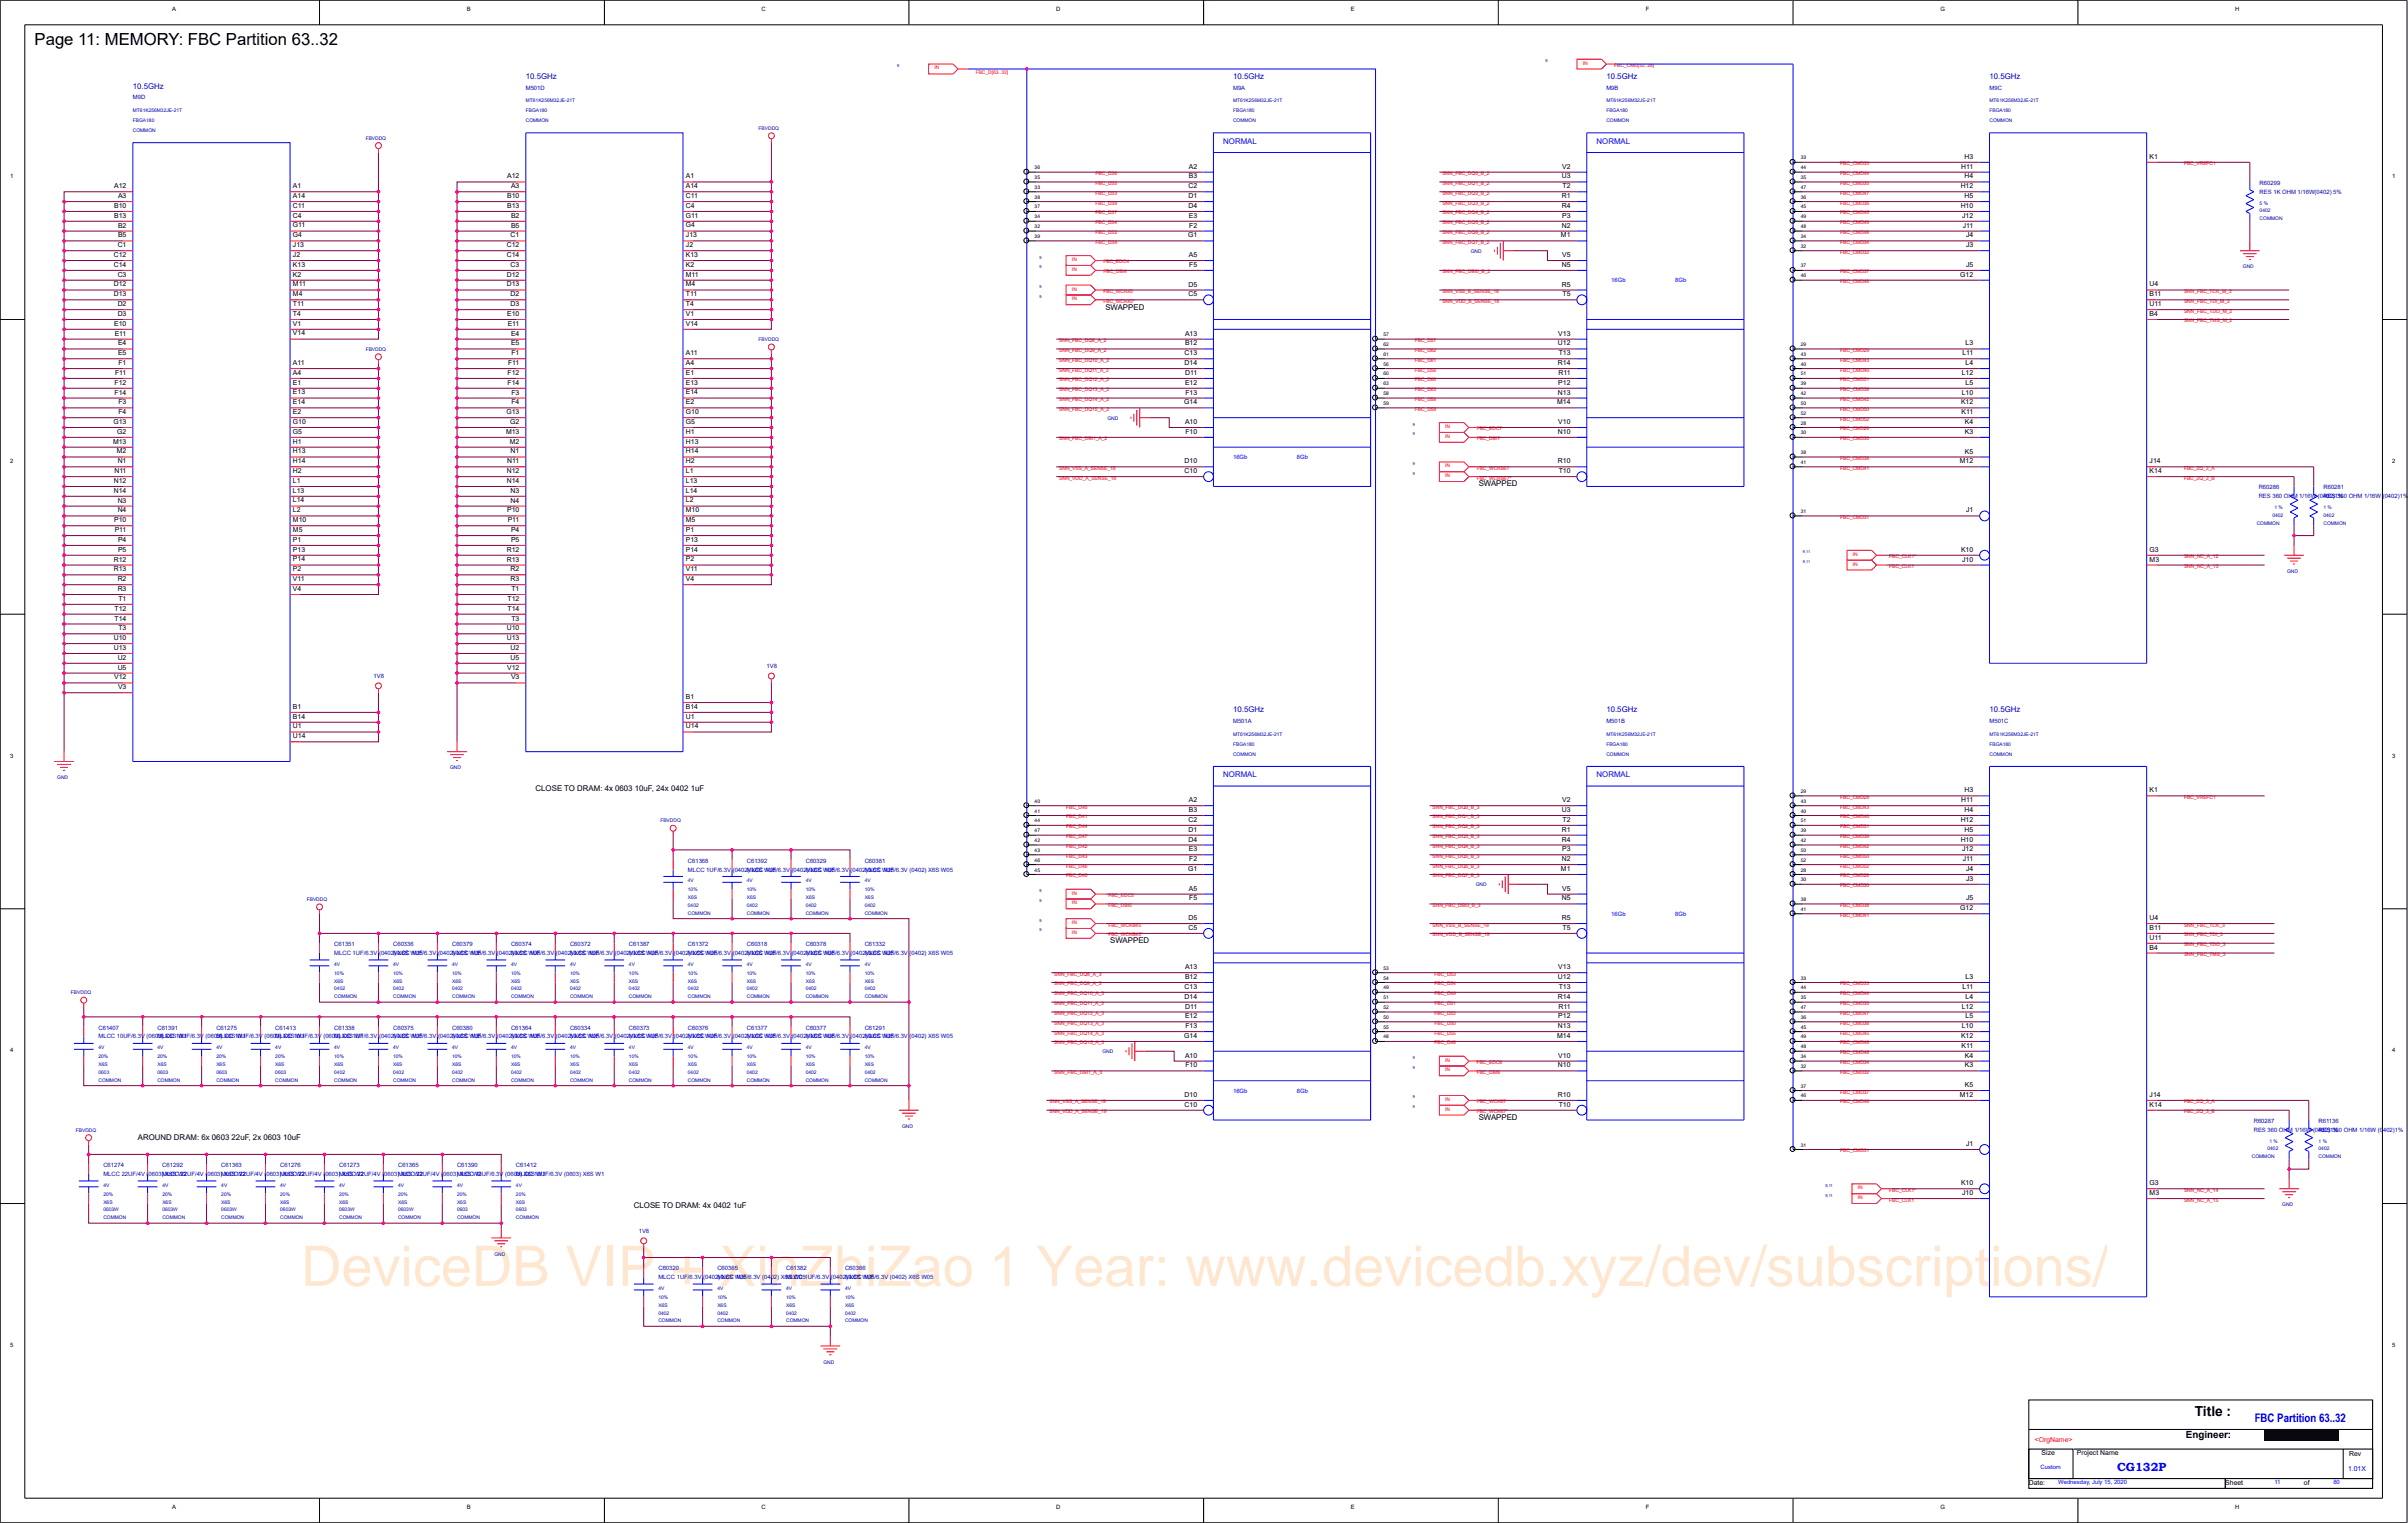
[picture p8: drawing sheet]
<svg xmlns="http://www.w3.org/2000/svg" width="271mm" height="172mm" viewBox="0 0 271 172" stroke-linecap="round" stroke-linejoin="round" font-family="sans-serif">
<defs><g id="words">
<text font-size="6.3" fill="#ff8000" x="33.9" y="145">DeviceDB VIP + XinZhiZao 1 Year: www.devicedb.xyz/dev/subscriptions/</text>
<text font-size="1.9" x="3.9" y="5.1">Page 11: MEMORY: FBC Partition 63..32</text>
<text font-size="1.6" x="247.4" y="159.6">Title :</text>
<g font-size="1.3" fill="#00f">
<text x="254.2" y="160.3">FBC Partition 63..32</text>
<text x="238.6" y="165.8">CG132P</text>
</g>
<text font-size="1.1" x="246.4" y="162.1">Engineer:</text>
<g font-size=".9" fill="#0000a0">
<text x="15" y="10">10.5GHz</text>
<text x="59.3" y="8.9">10.5GHz</text>
<text x="139" y="8.9">10.5GHz</text>
<text x="181.1" y="8.9">10.5GHz</text>
<text x="224.3" y="8.9">10.5GHz</text>
<text x="139" y="80.3">10.5GHz</text>
<text x="181.1" y="80.3">10.5GHz</text>
<text x="224.3" y="80.3">10.5GHz</text>
</g>
<g font-size=".9" fill="#00f">
<text x="137.9" y="16.2">NORMAL</text>
<text x="180" y="16.2">NORMAL</text>
<text x="137.9" y="87.6">NORMAL</text>
<text x="180" y="87.6">NORMAL</text>
</g>
<g font-size=".9">
<text x="124.6" y="34.9">SWAPPED</text>
<text x="166.7" y="54.8">SWAPPED</text>
<text x="60.4" y="89.2">CLOSE TO DRAM: 4x 0603 10uF, 24x 0402 1uF</text>
<text x="125.2" y="106.3">SWAPPED</text>
<text x="15.5" y="128.5">AROUND DRAM: 6x 0603 22uF, 2x 0603 10uF</text>
<text x="166.7" y="126.3">SWAPPED</text>
<text x="71.4" y="136.2">CLOSE TO DRAM: 4x 0402 1uF</text>
</g>
<g font-size=".8">
<text x="221.4" y="17.9">H3</text>
<text x="242.3" y="17.9">K1</text>
<text x="12.9" y="23.4">B10</text>
<text x="12.9" y="21.2">A12</text>
<text x="13.3" y="22.3">A3</text>
<text x="33" y="23.4">C11</text>
<text x="33" y="22.3">A14</text>
<text x="33" y="21.2">A1</text>
<text x="57.2" y="23.4">B13</text>
<text x="57.2" y="22.3">B10</text>
<text x="57.2" y="20.1">A12</text>
<text x="57.6" y="21.2">A3</text>
<text x="77.3" y="23.4">C4</text>
<text x="77.3" y="22.3">C11</text>
<text x="77.3" y="21.2">A14</text>
<text x="77.3" y="20.1">A1</text>
<text x="134" y="23.4">D4</text>
<text x="134" y="22.3">D1</text>
<text x="134" y="21.2">C2</text>
<text x="134" y="20.1">B3</text>
<text x="134" y="19">A2</text>
<text x="176" y="23.4">R4</text>
<text x="176" y="22.3">R1</text>
<text x="176" y="20.1">U3</text>
<text x="176.1" y="19">V2</text>
<text x="176.1" y="21.2">T2</text>
<text x="221" y="23.4">H10</text>
<text x="221" y="21.2">H12</text>
<text x="221.1" y="19">H11</text>
<text x="221.4" y="22.3">H5</text>
<text x="221.4" y="20.1">H4</text>
<text x="12.8" y="29">C12</text>
<text x="12.9" y="24.5">B13</text>
<text x="13.3" y="27.9">C1</text>
<text x="13.3" y="26.8">B5</text>
<text x="13.3" y="25.6">B2</text>
<text x="33" y="29">J2</text>
<text x="33" y="27.8">J13</text>
<text x="33" y="26.7">G4</text>
<text x="33" y="25.6">G11</text>
<text x="33" y="24.5">C4</text>
<text x="57.1" y="29">C14</text>
<text x="57.1" y="27.9">C12</text>
<text x="57.6" y="26.8">C1</text>
<text x="57.6" y="25.6">B5</text>
<text x="57.6" y="24.5">B2</text>
<text x="77.3" y="29">K13</text>
<text x="77.3" y="27.8">J2</text>
<text x="77.3" y="26.7">J13</text>
<text x="77.3" y="25.6">G4</text>
<text x="77.3" y="24.5">G11</text>
<text x="133.9" y="26.8">G1</text>
<text x="134" y="29">A5</text>
<text x="134" y="24.6">E3</text>
<text x="134" y="25.7">F2</text>
<text x="176" y="26.8">M1</text>
<text x="176" y="25.7">N2</text>
<text x="176.1" y="29">V5</text>
<text x="176.1" y="24.6">P3</text>
<text x="221.2" y="24.6">J12</text>
<text x="221.2" y="25.7">J11</text>
<text x="221.6" y="27.9">J3</text>
<text x="221.6" y="26.8">J4</text>
<text x="12.8" y="33.4">D13</text>
<text x="12.8" y="32.3">D12</text>
<text x="12.8" y="30.1">C14</text>
<text x="13.3" y="35.6">D3</text>
<text x="13.3" y="34.5">D2</text>
<text x="13.3" y="31.2">C3</text>
<text x="33" y="35.6">T4</text>
<text x="33" y="34.5">T11</text>
<text x="33" y="33.4">M4</text>
<text x="33" y="32.3">M11</text>
<text x="33" y="31.2">K2</text>
<text x="33" y="30.1">K13</text>
<text x="57.1" y="32.3">D13</text>
<text x="57.1" y="31.2">D12</text>
<text x="57.2" y="35.6">E10</text>
<text x="57.6" y="34.5">D3</text>
<text x="57.6" y="33.4">D2</text>
<text x="57.6" y="30.1">C3</text>
<text x="77.3" y="35.6">V1</text>
<text x="77.3" y="34.5">T4</text>
<text x="77.3" y="33.4">T11</text>
<text x="77.3" y="32.3">M4</text>
<text x="77.3" y="31.2">M11</text>
<text x="77.3" y="30.1">K2</text>
<text x="134" y="33.4">C5</text>
<text x="134" y="32.3">D5</text>
<text x="134" y="30.1">F5</text>
<text x="176" y="32.3">R5</text>
<text x="176" y="30.1">N5</text>
<text x="176.1" y="33.4">T5</text>
<text x="221" y="31.2">G12</text>
<text x="221.6" y="30.1">J5</text>
<text x="242.3" y="35.6">B4</text>
<text x="242.3" y="34.5">U11</text>
<text x="242.3" y="33.4">B11</text>
<text x="242.3" y="32.3">U4</text>
<text x="12.9" y="36.7">E10</text>
<text x="12.9" y="37.8">E11</text>
<text x="13.3" y="40">E5</text>
<text x="13.3" y="38.9">E4</text>
<text x="13.4" y="41.2">F1</text>
<text x="33" y="41.1">A11</text>
<text x="33" y="37.8">V14</text>
<text x="33" y="36.7">V1</text>
<text x="57.2" y="36.7">E11</text>
<text x="57.3" y="41.2">F11</text>
<text x="57.6" y="38.9">E5</text>
<text x="57.6" y="37.8">E4</text>
<text x="57.6" y="40">F1</text>
<text x="77.3" y="41.1">A4</text>
<text x="77.3" y="40">A11</text>
<text x="77.3" y="36.7">V14</text>
<text x="133.5" y="41.2">D14</text>
<text x="133.5" y="40.1">C13</text>
<text x="133.6" y="38.9">B12</text>
<text x="133.6" y="37.8">A13</text>
<text x="175.6" y="41.2">R14</text>
<text x="175.6" y="38.9">U12</text>
<text x="175.6" y="37.8">V13</text>
<text x="175.7" y="40.1">T13</text>
<text x="221.2" y="40.1">L11</text>
<text x="221.6" y="41.2">L4</text>
<text x="221.6" y="38.9">L3</text>
<text x="12.8" y="47.8">G13</text>
<text x="12.9" y="44.5">F14</text>
<text x="12.9" y="43.4">F12</text>
<text x="13" y="42.3">F11</text>
<text x="13.4" y="46.7">F4</text>
<text x="13.4" y="45.6">F3</text>
<text x="33" y="47.8">G10</text>
<text x="33" y="46.7">E2</text>
<text x="33" y="45.6">E14</text>
<text x="33" y="44.5">E13</text>
<text x="33" y="43.4">E1</text>
<text x="33" y="42.2">A4</text>
<text x="57.1" y="46.7">G13</text>
<text x="57.2" y="43.4">F14</text>
<text x="57.2" y="42.3">F12</text>
<text x="57.5" y="47.8">G2</text>
<text x="57.6" y="45.6">F4</text>
<text x="57.6" y="44.5">F3</text>
<text x="77.3" y="47.8">G5</text>
<text x="77.3" y="46.7">G10</text>
<text x="77.3" y="45.6">E2</text>
<text x="77.3" y="44.5">E14</text>
<text x="77.3" y="43.4">E13</text>
<text x="77.3" y="42.2">E1</text>
<text x="133.5" y="45.6">G14</text>
<text x="133.6" y="47.8">A10</text>
<text x="133.6" y="43.4">E12</text>
<text x="133.6" y="42.3">D11</text>
<text x="133.6" y="44.5">F13</text>
<text x="175.5" y="45.6">M14</text>
<text x="175.6" y="44.5">N13</text>
<text x="175.6" y="47.8">V10</text>
<text x="175.6" y="43.4">P12</text>
<text x="175.7" y="42.3">R11</text>
<text x="221" y="45.6">K12</text>
<text x="221.1" y="46.7">K11</text>
<text x="221.1" y="44.5">L10</text>
<text x="221.1" y="42.3">L12</text>
<text x="221.5" y="47.8">K4</text>
<text x="221.6" y="43.4">L5</text>
<text x="12.7" y="50">M13</text>
<text x="12.9" y="53.3">N11</text>
<text x="13.2" y="51.1">M2</text>
<text x="13.2" y="48.9">G2</text>
<text x="13.3" y="52.2">N1</text>
<text x="33" y="53.3">H2</text>
<text x="33" y="52.2">H14</text>
<text x="33" y="51.1">H13</text>
<text x="33" y="50">H1</text>
<text x="33" y="48.9">G5</text>
<text x="57" y="48.9">M13</text>
<text x="57.1" y="53.3">N12</text>
<text x="57.2" y="52.2">N11</text>
<text x="57.5" y="50">M2</text>
<text x="57.6" y="51.1">N1</text>
<text x="77.3" y="53.3">L1</text>
<text x="77.3" y="52.2">H2</text>
<text x="77.3" y="51.1">H14</text>
<text x="77.3" y="50">H13</text>
<text x="77.3" y="48.9">H1</text>
<text x="133.5" y="53.3">C10</text>
<text x="133.5" y="52.2">D10</text>
<text x="133.6" y="48.9">F10</text>
<text x="175.6" y="52.2">R10</text>
<text x="175.6" y="48.9">N10</text>
<text x="175.7" y="53.3">T10</text>
<text x="220.9" y="52.2">M12</text>
<text x="221.5" y="51.1">K5</text>
<text x="221.5" y="48.9">K3</text>
<text x="242.3" y="53.3">K14</text>
<text x="242.3" y="52.2">J14</text>
<text x="12.8" y="55.6">N14</text>
<text x="12.8" y="54.4">N12</text>
<text x="12.9" y="58.9">P10</text>
<text x="12.9" y="60">P11</text>
<text x="13.3" y="57.8">N4</text>
<text x="13.3" y="56.7">N3</text>
<text x="33" y="60">M5</text>
<text x="33" y="58.9">M10</text>
<text x="33" y="57.8">L2</text>
<text x="33" y="56.6">L14</text>
<text x="33" y="55.5">L13</text>
<text x="33" y="54.4">L1</text>
<text x="57.1" y="54.4">N14</text>
<text x="57.2" y="57.8">P10</text>
<text x="57.2" y="58.9">P11</text>
<text x="57.6" y="56.7">N4</text>
<text x="57.6" y="55.6">N3</text>
<text x="57.6" y="60">P4</text>
<text x="77.3" y="60">P1</text>
<text x="77.3" y="58.9">M5</text>
<text x="77.3" y="57.8">M10</text>
<text x="77.3" y="56.6">L2</text>
<text x="77.3" y="55.5">L14</text>
<text x="77.3" y="54.4">L13</text>
<text x="221.6" y="57.8">J1</text>
<text x="12.8" y="64.4">R13</text>
<text x="12.8" y="63.3">R12</text>
<text x="13.3" y="65.5">R2</text>
<text x="13.3" y="62.2">P5</text>
<text x="13.3" y="61.1">P4</text>
<text x="33" y="65.5">V11</text>
<text x="33" y="64.4">P2</text>
<text x="33" y="63.3">P14</text>
<text x="33" y="62.2">P13</text>
<text x="33" y="61.1">P1</text>
<text x="57.1" y="63.3">R13</text>
<text x="57.1" y="62.2">R12</text>
<text x="57.6" y="65.5">R3</text>
<text x="57.6" y="64.4">R2</text>
<text x="57.6" y="61.1">P5</text>
<text x="77.3" y="65.5">V4</text>
<text x="77.3" y="64.4">V11</text>
<text x="77.3" y="63.3">P2</text>
<text x="77.3" y="62.2">P14</text>
<text x="77.3" y="61.1">P13</text>
<text x="221" y="62.2">K10</text>
<text x="221.2" y="63.3">J10</text>
<text x="242.3" y="63.3">M3</text>
<text x="242.3" y="62.2">G3</text>
<text x="12.9" y="70">T14</text>
<text x="12.9" y="68.8">T12</text>
<text x="13.3" y="66.6">R3</text>
<text x="13.4" y="71.1">T3</text>
<text x="13.4" y="67.7">T1</text>
<text x="33" y="66.6">V4</text>
<text x="57.1" y="71.1">U10</text>
<text x="57.2" y="68.8">T14</text>
<text x="57.2" y="67.7">T12</text>
<text x="57.6" y="70">T3</text>
<text x="57.6" y="66.6">T1</text>
<text x="12.8" y="73.3">U13</text>
<text x="12.8" y="72.2">U10</text>
<text x="12.9" y="76.6">V12</text>
<text x="13.3" y="75.5">U5</text>
<text x="13.3" y="74.4">U2</text>
<text x="13.3" y="77.7">V3</text>
<text x="57.1" y="72.2">U13</text>
<text x="57.2" y="75.5">V12</text>
<text x="57.6" y="74.4">U5</text>
<text x="57.6" y="73.3">U2</text>
<text x="57.6" y="76.6">V3</text>
<text x="33" y="83.2">U14</text>
<text x="33" y="82.1">U1</text>
<text x="33" y="81">B14</text>
<text x="33" y="79.9">B1</text>
<text x="77.3" y="82.1">U14</text>
<text x="77.3" y="81">U1</text>
<text x="77.3" y="79.9">B14</text>
<text x="77.3" y="78.8">B1</text>
<text x="221.4" y="89.3">H3</text>
<text x="242.3" y="89.3">K1</text>
<text x="134" y="94.9">D4</text>
<text x="134" y="93.8">D1</text>
<text x="134" y="92.6">C2</text>
<text x="134" y="96">E3</text>
<text x="134" y="91.5">B3</text>
<text x="134" y="90.4">A2</text>
<text x="176" y="94.9">R4</text>
<text x="176" y="93.8">R1</text>
<text x="176" y="91.5">U3</text>
<text x="176.1" y="96">P3</text>
<text x="176.1" y="90.4">V2</text>
<text x="176.1" y="92.6">T2</text>
<text x="221" y="94.9">H10</text>
<text x="221" y="92.6">H12</text>
<text x="221.1" y="90.4">H11</text>
<text x="221.2" y="96">J12</text>
<text x="221.4" y="93.8">H5</text>
<text x="221.4" y="91.5">H4</text>
<text x="133.9" y="98.2">G1</text>
<text x="134" y="100.4">A5</text>
<text x="134" y="101.5">F5</text>
<text x="134" y="97.1">F2</text>
<text x="176" y="98.2">M1</text>
<text x="176" y="101.5">N5</text>
<text x="176" y="97.1">N2</text>
<text x="176.1" y="100.4">V5</text>
<text x="221.2" y="97.1">J11</text>
<text x="221.6" y="101.5">J5</text>
<text x="221.6" y="99.3">J3</text>
<text x="221.6" y="98.2">J4</text>
<text x="134" y="104.8">C5</text>
<text x="134" y="103.7">D5</text>
<text x="176" y="103.7">R5</text>
<text x="176.1" y="104.8">T5</text>
<text x="221" y="102.6">G12</text>
<text x="242.3" y="107">B4</text>
<text x="242.3" y="105.9">U11</text>
<text x="242.3" y="104.8">B11</text>
<text x="242.3" y="103.7">U4</text>
<text x="133.5" y="112.6">D14</text>
<text x="133.5" y="111.5">C13</text>
<text x="133.6" y="110.4">B12</text>
<text x="133.6" y="109.3">A13</text>
<text x="133.6" y="113.7">D11</text>
<text x="175.6" y="112.6">R14</text>
<text x="175.6" y="110.4">U12</text>
<text x="175.6" y="109.3">V13</text>
<text x="175.7" y="113.7">R11</text>
<text x="175.7" y="111.5">T13</text>
<text x="221.1" y="113.7">L12</text>
<text x="221.2" y="111.5">L11</text>
<text x="221.6" y="112.6">L4</text>
<text x="221.6" y="110.4">L3</text>
<text x="133.5" y="117">G14</text>
<text x="133.6" y="119.2">A10</text>
<text x="133.6" y="114.8">E12</text>
<text x="133.6" y="115.9">F13</text>
<text x="175.5" y="117">M14</text>
<text x="175.6" y="115.9">N13</text>
<text x="175.6" y="119.2">V10</text>
<text x="175.6" y="114.8">P12</text>
<text x="221" y="117">K12</text>
<text x="221.1" y="118.1">K11</text>
<text x="221.1" y="115.9">L10</text>
<text x="221.5" y="119.2">K4</text>
<text x="221.6" y="114.8">L5</text>
<text x="133.5" y="124.8">C10</text>
<text x="133.5" y="123.7">D10</text>
<text x="133.6" y="120.3">F10</text>
<text x="175.6" y="123.7">R10</text>
<text x="175.6" y="120.3">N10</text>
<text x="175.7" y="124.8">T10</text>
<text x="220.9" y="123.7">M12</text>
<text x="221.5" y="122.5">K5</text>
<text x="221.5" y="120.3">K3</text>
<text x="242.3" y="124.8">K14</text>
<text x="242.3" y="123.6">J14</text>
<text x="221.6" y="129.2">J1</text>
<text x="221" y="133.6">K10</text>
<text x="221.2" y="134.7">J10</text>
<text x="242.3" y="134.7">M3</text>
<text x="242.3" y="133.6">G3</text>
<text x="228.7" y="167.4">Date:</text>
<text x="230.1" y="164.1">Size</text>
<text x="234.1" y="164.1">Project Name</text>
<text x="250.8" y="167.4">Sheet</text>
<text x="259.7" y="167.4">of</text>
<text x="264.8" y="164.2">Rev</text>
</g>
<text font-size=".8" fill="#f00" x="229.3" y="162.6">&lt;OrgName&gt;</text>
<text font-size=".8" fill="#00f" x="264.7" y="165.8">1.01X</text>
<g font-size=".7">
<text x="19.4" y="1.2">A</text>
<text x="52.6" y="1.2">B</text>
<text x="85.8" y="1.2">C</text>
<text x="119.1" y="1.2">D</text>
<text x="152.3" y="1.2">E</text>
<text x="185.5" y="1.2">F</text>
<text x="218.7" y="1.2">G</text>
<text x="251.9" y="1.2">H</text>
<text x="1.1" y="20.1">1</text>
<text x="269.7" y="20.1">1</text>
<text x="1.1" y="52.2">2</text>
<text x="269.7" y="52.2">2</text>
<text x="1.1" y="85.4">3</text>
<text x="269.7" y="85.4">3</text>
<text x="1.1" y="118.6">4</text>
<text x="269.7" y="118.6">4</text>
<text x="1.1" y="151.8">5</text>
<text x="269.7" y="151.8">5</text>
<text x="19.4" y="170.1">A</text>
<text x="52.6" y="170.1">B</text>
<text x="85.8" y="170.1">C</text>
<text x="119.1" y="170.1">D</text>
<text x="152.3" y="170.1">E</text>
<text x="185.5" y="170.1">F</text>
<text x="218.7" y="170.1">G</text>
<text x="251.9" y="170.1">H</text>
</g>
<g font-size=".7" fill="#0000a0">
<text x="15" y="11.2">M9D</text>
<text x="59.3" y="10.1">M501D</text>
<text x="139" y="10.1">M9A</text>
<text x="181.1" y="10.1">M9B</text>
<text x="224.3" y="10.1">M9C</text>
<text x="254.7" y="20.8">R60299</text>
<text x="254.7" y="21.8">RES 1K OHM 1/16W(0402) 5%</text>
<text x="254.6" y="55.2">R60286</text>
<text x="254.6" y="56.2">RES 360 OHM 1/16W (0402)1%</text>
<text x="261.9" y="55.2">R60281</text>
<text x="261.9" y="56.2">RES 360 OHM 1/16W (0402)1%</text>
<text x="42.1" y="76.4">1V8</text>
<text x="86.4" y="75.3">1V8</text>
<text x="139" y="81.5">M501A</text>
<text x="181.1" y="81.5">M501B</text>
<text x="224.3" y="81.5">M501C</text>
<text x="77.5" y="97.2">C61368</text>
<text x="77.5" y="98.2">MLCC 1UF/6.3V (0402) X6S W05</text>
<text x="84.2" y="97.2">C61392</text>
<text x="84.2" y="98.2">MLCC 1UF/6.3V (0402) X6S W05</text>
<text x="90.8" y="97.2">C60329</text>
<text x="90.8" y="98.2">MLCC 1UF/6.3V (0402) X6S W05</text>
<text x="97.5" y="97.2">C60381</text>
<text x="97.5" y="98.2">MLCC 1UF/6.3V (0402) X6S W05</text>
<text x="37.7" y="106.7">C61351</text>
<text x="37.7" y="107.7">MLCC 1UF/6.3V (0402) X6S W05</text>
<text x="44.3" y="106.7">C60336</text>
<text x="44.3" y="107.7">MLCC 1UF/6.3V (0402) X6S W05</text>
<text x="51" y="106.7">C60379</text>
<text x="51" y="107.7">MLCC 1UF/6.3V (0402) X6S W05</text>
<text x="57.6" y="106.7">C60374</text>
<text x="57.6" y="107.7">MLCC 1UF/6.3V (0402) X6S W05</text>
<text x="64.3" y="106.7">C60372</text>
<text x="64.3" y="107.7">MLCC 1UF/6.3V (0402) X6S W05</text>
<text x="70.9" y="106.7">C61387</text>
<text x="70.9" y="107.7">MLCC 1UF/6.3V (0402) X6S W05</text>
<text x="77.5" y="106.7">C61372</text>
<text x="77.5" y="107.7">MLCC 1UF/6.3V (0402) X6S W05</text>
<text x="84.2" y="106.7">C60318</text>
<text x="84.2" y="107.7">MLCC 1UF/6.3V (0402) X6S W05</text>
<text x="90.8" y="106.7">C60378</text>
<text x="90.8" y="107.7">MLCC 1UF/6.3V (0402) X6S W05</text>
<text x="97.5" y="106.7">C61332</text>
<text x="97.5" y="107.7">MLCC 1UF/6.3V (0402) X6S W05</text>
<text x="11.1" y="116.1">C61407</text>
<text x="11.1" y="117.1">MLCC 10UF/6.3V (0603) X6S W1</text>
<text x="17.7" y="116.1">C61391</text>
<text x="17.7" y="117.1">MLCC 10UF/6.3V (0603) X6S W1</text>
<text x="24.4" y="116.1">C61275</text>
<text x="24.4" y="117.1">MLCC 10UF/6.3V (0603) X6S W1</text>
<text x="31" y="116.1">C61413</text>
<text x="31" y="117.1">MLCC 10UF/6.3V (0603) X6S W1</text>
<text x="37.7" y="116.1">C61338</text>
<text x="37.7" y="117.1">MLCC 1UF/6.3V (0402) X6S W05</text>
<text x="44.3" y="116.1">C60375</text>
<text x="44.3" y="117.1">MLCC 1UF/6.3V (0402) X6S W05</text>
<text x="51" y="116.1">C60380</text>
<text x="51" y="117.1">MLCC 1UF/6.3V (0402) X6S W05</text>
<text x="57.6" y="116.1">C61364</text>
<text x="57.6" y="117.1">MLCC 1UF/6.3V (0402) X6S W05</text>
<text x="64.3" y="116.1">C60334</text>
<text x="64.3" y="117.1">MLCC 1UF/6.3V (0402) X6S W05</text>
<text x="70.9" y="116.1">C60373</text>
<text x="70.9" y="117.1">MLCC 1UF/6.3V (0402) X6S W05</text>
<text x="77.5" y="116.1">C60376</text>
<text x="77.5" y="117.1">MLCC 1UF/6.3V (0402) X6S W05</text>
<text x="84.2" y="116.1">C61377</text>
<text x="84.2" y="117.1">MLCC 1UF/6.3V (0402) X6S W05</text>
<text x="90.8" y="116.1">C60377</text>
<text x="90.8" y="117.1">MLCC 1UF/6.3V (0402) X6S W05</text>
<text x="97.5" y="116.1">C61291</text>
<text x="97.5" y="117.1">MLCC 1UF/6.3V (0402) X6S W05</text>
<text x="11.7" y="131.6">C61274</text>
<text x="18.3" y="131.6">C61292</text>
<text x="24.9" y="131.6">C61363</text>
<text x="31.6" y="131.6">C61276</text>
<text x="38.2" y="131.6">C61273</text>
<text x="44.9" y="131.6">C61365</text>
<text x="51.5" y="131.6">C61390</text>
<text x="58.2" y="131.6">C61412</text>
<text x="254" y="126.6">R60287</text>
<text x="254" y="127.6">RES 360 OHM 1/16W (0402)1%</text>
<text x="261.3" y="126.6">R61136</text>
<text x="261.3" y="127.6">RES 360 OHM 1/16W (0402)1%</text>
<text x="11.7" y="132.6">MLCC 22UF/4V (0603) X6S W2</text>
<text x="18.3" y="132.6">MLCC 22UF/4V (0603) X6S W2</text>
<text x="24.9" y="132.6">MLCC 22UF/4V (0603) X6S W2</text>
<text x="31.6" y="132.6">MLCC 22UF/4V (0603) X6S W2</text>
<text x="38.2" y="132.6">MLCC 22UF/4V (0603) X6S W2</text>
<text x="44.9" y="132.6">MLCC 22UF/4V (0603) X6S W2</text>
<text x="51.5" y="132.6">MLCC 10UF/6.3V (0603) X6S W1</text>
<text x="58.2" y="132.6">MLCC 10UF/6.3V (0603) X6S W1</text>
<text x="72" y="139">1V8</text>
<text x="74.2" y="143.2">C60320</text>
<text x="80.9" y="143.2">C60365</text>
<text x="88.6" y="143.2">C61382</text>
<text x="95.3" y="143.2">C60366</text>
<text x="74.2" y="144.2">MLCC 1UF/6.3V (0402) X6S W05</text>
<text x="80.9" y="144.2">MLCC 1UF/6.3V (0402) X6S W05</text>
<text x="88.6" y="144.2">MLCC 1UF/6.3V (0402) X6S W05</text>
<text x="95.3" y="144.2">MLCC 1UF/6.3V (0402) X6S W05</text>
</g>
<g font-size=".7" fill="#00f">
<text x="181.6" y="31.8">16Gb</text>
<text x="188.8" y="31.8">8Gb</text>
<text x="139" y="51.7">16Gb</text>
<text x="146.2" y="51.7">8Gb</text>
<text x="181.6" y="103.2">16Gb</text>
<text x="188.8" y="103.2">8Gb</text>
<text x="139" y="123.2">16Gb</text>
<text x="146.2" y="123.2">8Gb</text>
<text x="230" y="165.6">Custom</text>
<text x="232" y="167.3">Wednesday, July 15, 2020</text>
<text x="256.4" y="167.3">11</text>
<text x="263" y="167.3">80</text>
</g>
<g font-size=".6" fill="#0000a0">
<text x="59.3" y="11.5">MT61K256M32JE-21T</text>
<text x="139" y="11.5">MT61K256M32JE-21T</text>
<text x="181.1" y="11.5">MT61K256M32JE-21T</text>
<text x="224.3" y="11.5">MT61K256M32JE-21T</text>
<text x="15" y="14.9">COMMON</text>
<text x="15" y="13.8">FBGA180</text>
<text x="15" y="12.7">MT61K256M32JE-21T</text>
<text x="41.2" y="15.8">FBVDDQ</text>
<text x="59.3" y="13.8">COMMON</text>
<text x="59.3" y="12.7">FBGA180</text>
<text x="85.5" y="14.6">FBVDDQ</text>
<text x="139" y="12.7">FBGA180</text>
<text x="139" y="13.8">COMMON</text>
<text x="181.1" y="12.7">FBGA180</text>
<text x="181.1" y="13.8">COMMON</text>
<text x="224.3" y="13.8">COMMON</text>
<text x="224.3" y="12.7">FBGA180</text>
<text x="254.7" y="23.1">5 %</text>
<text x="254.7" y="23.9">0402</text>
<text x="165.8" y="28.5">GND</text>
<text x="254.7" y="24.8">COMMON</text>
<text x="252.8" y="30.3">GND</text>
<text x="41.2" y="39.6">FBVDDQ</text>
<text x="85.5" y="38.5">FBVDDQ</text>
<text x="124.8" y="47.3">GND</text>
<text x="254.4" y="59.2">COMMON</text>
<text x="256.1" y="58.3">0402</text>
<text x="256.4" y="57.4">1 %</text>
<text x="261.9" y="59.2">COMMON</text>
<text x="261.9" y="58.3">0402</text>
<text x="261.9" y="57.4">1 %</text>
<text x="257.8" y="64.6">GND</text>
<text x="139" y="83">MT61K256M32JE-21T</text>
<text x="181.1" y="83">MT61K256M32JE-21T</text>
<text x="224.3" y="83">MT61K256M32JE-21T</text>
<text x="6.5" y="87.8">GND</text>
<text x="50.7" y="86.7">GND</text>
<text x="139" y="84.1">FBGA180</text>
<text x="139" y="85.2">COMMON</text>
<text x="181.1" y="84.1">FBGA180</text>
<text x="181.1" y="85.2">COMMON</text>
<text x="224.3" y="85.2">COMMON</text>
<text x="224.3" y="84.1">FBGA180</text>
<text x="74.4" y="92.7">FBVDDQ</text>
<text x="34.6" y="101.6">FBVDDQ</text>
<text x="77.5" y="101.3">X6S</text>
<text x="77.5" y="100.5">10%</text>
<text x="77.5" y="99.5">4V</text>
<text x="84.2" y="100.5">10%</text>
<text x="84.2" y="99.5">4V</text>
<text x="84.2" y="101.3">X6S</text>
<text x="90.8" y="101.3">X6S</text>
<text x="90.8" y="100.5">10%</text>
<text x="90.8" y="99.5">4V</text>
<text x="97.5" y="101.3">X6S</text>
<text x="97.5" y="100.5">10%</text>
<text x="97.5" y="99.5">4V</text>
<text x="166.3" y="99.9">GND</text>
<text x="77.5" y="103.1">COMMON</text>
<text x="77.5" y="102.2">0402</text>
<text x="84.2" y="103.1">COMMON</text>
<text x="84.2" y="102.2">0402</text>
<text x="90.8" y="103.1">COMMON</text>
<text x="90.8" y="102.2">0402</text>
<text x="97.5" y="102.2">0402</text>
<text x="97.5" y="103.1">COMMON</text>
<text x="8" y="112.1">FBVDDQ</text>
<text x="37.7" y="112.5">COMMON</text>
<text x="37.7" y="111.6">0402</text>
<text x="37.7" y="109.9">10%</text>
<text x="37.7" y="110.8">X6S</text>
<text x="37.7" y="108.9">4V</text>
<text x="44.3" y="108.9">4V</text>
<text x="44.3" y="109.9">10%</text>
<text x="44.3" y="111.6">0402</text>
<text x="44.3" y="110.8">X6S</text>
<text x="44.3" y="112.5">COMMON</text>
<text x="51" y="109.9">10%</text>
<text x="51" y="112.5">COMMON</text>
<text x="51" y="111.6">0402</text>
<text x="51" y="110.8">X6S</text>
<text x="51" y="108.9">4V</text>
<text x="57.6" y="110.8">X6S</text>
<text x="57.6" y="111.6">0402</text>
<text x="57.6" y="109.9">10%</text>
<text x="57.6" y="112.5">COMMON</text>
<text x="57.6" y="108.9">4V</text>
<text x="64.3" y="109.9">10%</text>
<text x="64.3" y="110.8">X6S</text>
<text x="64.3" y="111.6">0402</text>
<text x="64.3" y="108.9">4V</text>
<text x="64.3" y="112.5">COMMON</text>
<text x="70.9" y="108.9">4V</text>
<text x="70.9" y="109.9">10%</text>
<text x="70.9" y="111.6">0402</text>
<text x="70.9" y="110.8">X6S</text>
<text x="70.9" y="112.5">COMMON</text>
<text x="77.5" y="111.6">0402</text>
<text x="77.5" y="110.8">X6S</text>
<text x="77.5" y="109.9">10%</text>
<text x="77.5" y="112.5">COMMON</text>
<text x="77.5" y="108.9">4V</text>
<text x="84.2" y="109.9">10%</text>
<text x="84.2" y="108.9">4V</text>
<text x="84.2" y="110.8">X6S</text>
<text x="84.2" y="111.6">0402</text>
<text x="84.2" y="112.5">COMMON</text>
<text x="90.8" y="110.8">X6S</text>
<text x="90.8" y="111.6">0402</text>
<text x="90.8" y="108.9">4V</text>
<text x="90.8" y="109.9">10%</text>
<text x="90.8" y="112.5">COMMON</text>
<text x="97.5" y="108.9">4V</text>
<text x="97.5" y="109.9">10%</text>
<text x="97.5" y="110.8">X6S</text>
<text x="97.5" y="111.6">0402</text>
<text x="97.5" y="112.5">COMMON</text>
<text x="11.1" y="118.3">4V</text>
<text x="11.1" y="119.3">20%</text>
<text x="17.7" y="118.3">4V</text>
<text x="17.7" y="119.3">20%</text>
<text x="24.4" y="118.3">4V</text>
<text x="24.4" y="119.3">20%</text>
<text x="31" y="118.3">4V</text>
<text x="31" y="119.3">20%</text>
<text x="37.7" y="119.3">10%</text>
<text x="37.7" y="118.3">4V</text>
<text x="44.3" y="119.3">10%</text>
<text x="44.3" y="118.3">4V</text>
<text x="51" y="118.3">4V</text>
<text x="51" y="119.3">10%</text>
<text x="57.6" y="118.3">4V</text>
<text x="57.6" y="119.3">10%</text>
<text x="64.3" y="118.3">4V</text>
<text x="64.3" y="119.3">10%</text>
<text x="70.9" y="118.3">4V</text>
<text x="70.9" y="119.3">10%</text>
<text x="77.5" y="118.3">4V</text>
<text x="77.5" y="119.3">10%</text>
<text x="84.2" y="119.3">10%</text>
<text x="84.2" y="118.3">4V</text>
<text x="90.8" y="119.3">10%</text>
<text x="90.8" y="118.3">4V</text>
<text x="97.5" y="118.3">4V</text>
<text x="97.5" y="119.3">10%</text>
<text x="124.3" y="118.7">GND</text>
<text x="11.1" y="120.2">X6S</text>
<text x="11.1" y="121.1">0603</text>
<text x="11.1" y="121.9">COMMON</text>
<text x="17.7" y="120.2">X6S</text>
<text x="17.7" y="121.1">0603</text>
<text x="17.7" y="121.9">COMMON</text>
<text x="24.4" y="120.2">X6S</text>
<text x="24.4" y="121.1">0603</text>
<text x="24.4" y="121.9">COMMON</text>
<text x="31" y="120.2">X6S</text>
<text x="31" y="121.1">0603</text>
<text x="31" y="121.9">COMMON</text>
<text x="37.7" y="121.9">COMMON</text>
<text x="37.7" y="121.1">0402</text>
<text x="37.7" y="120.2">X6S</text>
<text x="44.3" y="121.9">COMMON</text>
<text x="44.3" y="120.2">X6S</text>
<text x="44.3" y="121.1">0402</text>
<text x="51" y="120.2">X6S</text>
<text x="51" y="121.1">0402</text>
<text x="51" y="121.9">COMMON</text>
<text x="57.6" y="120.2">X6S</text>
<text x="57.6" y="121.1">0402</text>
<text x="57.6" y="121.9">COMMON</text>
<text x="64.3" y="121.9">COMMON</text>
<text x="64.3" y="120.2">X6S</text>
<text x="64.3" y="121.1">0402</text>
<text x="70.9" y="120.2">X6S</text>
<text x="70.9" y="121.9">COMMON</text>
<text x="70.9" y="121.1">0402</text>
<text x="77.5" y="121.1">0402</text>
<text x="77.5" y="120.2">X6S</text>
<text x="77.5" y="121.9">COMMON</text>
<text x="84.2" y="121.1">0402</text>
<text x="84.2" y="121.9">COMMON</text>
<text x="84.2" y="120.2">X6S</text>
<text x="90.8" y="121.9">COMMON</text>
<text x="90.8" y="120.2">X6S</text>
<text x="90.8" y="121.1">0402</text>
<text x="97.5" y="120.2">X6S</text>
<text x="97.5" y="121.9">COMMON</text>
<text x="97.5" y="121.1">0402</text>
<text x="8.6" y="127.6">FBVDDQ</text>
<text x="101.7" y="127.1">GND</text>
<text x="253.8" y="130.6">COMMON</text>
<text x="255.6" y="129.7">0402</text>
<text x="255.8" y="128.8">1 %</text>
<text x="261.3" y="130.6">COMMON</text>
<text x="261.3" y="129.7">0402</text>
<text x="261.3" y="128.8">1 %</text>
<text x="11.7" y="136.6">0603W</text>
<text x="11.7" y="137.4">COMMON</text>
<text x="11.7" y="135.7">X6S</text>
<text x="11.7" y="134.8">20%</text>
<text x="11.7" y="133.8">4V</text>
<text x="18.3" y="136.6">0603W</text>
<text x="18.3" y="137.4">COMMON</text>
<text x="18.3" y="135.7">X6S</text>
<text x="18.3" y="134.8">20%</text>
<text x="18.3" y="133.8">4V</text>
<text x="24.9" y="136.6">0603W</text>
<text x="24.9" y="137.4">COMMON</text>
<text x="24.9" y="135.7">X6S</text>
<text x="24.9" y="134.8">20%</text>
<text x="24.9" y="133.8">4V</text>
<text x="31.6" y="136.6">0603W</text>
<text x="31.6" y="137.4">COMMON</text>
<text x="31.6" y="135.7">X6S</text>
<text x="31.6" y="134.8">20%</text>
<text x="31.6" y="133.8">4V</text>
<text x="38.2" y="135.7">X6S</text>
<text x="38.2" y="133.8">4V</text>
<text x="38.2" y="134.8">20%</text>
<text x="38.2" y="137.4">COMMON</text>
<text x="38.2" y="136.6">0603W</text>
<text x="44.9" y="136.6">0603W</text>
<text x="44.9" y="135.7">X6S</text>
<text x="44.9" y="133.8">4V</text>
<text x="44.9" y="134.8">20%</text>
<text x="44.9" y="137.4">COMMON</text>
<text x="51.5" y="137.4">COMMON</text>
<text x="51.5" y="134.8">20%</text>
<text x="51.5" y="133.8">4V</text>
<text x="51.5" y="135.7">X6S</text>
<text x="51.5" y="136.6">0603</text>
<text x="58.2" y="137.4">COMMON</text>
<text x="58.2" y="134.8">20%</text>
<text x="58.2" y="133.8">4V</text>
<text x="58.2" y="136.6">0603</text>
<text x="58.2" y="135.7">X6S</text>
<text x="257.3" y="136">GND</text>
<text x="55.7" y="141.5">GND</text>
<text x="74.2" y="149.1">COMMON</text>
<text x="74.2" y="147.3">X6S</text>
<text x="74.2" y="148.2">0402</text>
<text x="74.2" y="146.4">10%</text>
<text x="74.2" y="145.4">4V</text>
<text x="80.9" y="149.1">COMMON</text>
<text x="80.9" y="147.3">X6S</text>
<text x="80.9" y="148.2">0402</text>
<text x="80.9" y="146.4">10%</text>
<text x="80.9" y="145.4">4V</text>
<text x="88.6" y="149.1">COMMON</text>
<text x="88.6" y="147.3">X6S</text>
<text x="88.6" y="148.2">0402</text>
<text x="88.6" y="146.4">10%</text>
<text x="88.6" y="145.4">4V</text>
<text x="95.3" y="145.4">4V</text>
<text x="95.3" y="146.4">10%</text>
<text x="95.3" y="148.2">0402</text>
<text x="95.3" y="147.3">X6S</text>
<text x="95.3" y="149.1">COMMON</text>
<text x="92.8" y="153.7">GND</text>
</g>
<g font-size=".6" fill="#f00">
<text x="105.3" y="7.8">IN</text>
<text x="110" y="8.3">FBC_D[63..32]</text>
<text x="178.4" y="7.3">IN</text>
<text x="182" y="7.6">FBC_CMD[52..28]</text>
<text x="123.5" y="22">FBC_D33</text>
<text x="123.5" y="20.8">FBC_D35</text>
<text x="123.5" y="19.7">FBC_D36</text>
<text x="123.5" y="23.1">FBC_D38</text>
<text x="162.6" y="19.7">SNN_FBC_DQ0_B_2</text>
<text x="162.6" y="20.8">SNN_FBC_DQ1_B_2</text>
<text x="162.6" y="22">SNN_FBC_DQ2_B_2</text>
<text x="162.6" y="23.1">SNN_FBC_DQ3_B_2</text>
<text x="207.4" y="18.6">FBC_CMD33</text>
<text x="207.4" y="20.8">FBC_CMD35</text>
<text x="207.4" y="23.1">FBC_CMD36</text>
<text x="207.4" y="19.7">FBC_CMD44</text>
<text x="207.4" y="22">FBC_CMD47</text>
<text x="246.2" y="18.6">FBC_VREFC1</text>
<text x="120.8" y="29.4">IN</text>
<text x="123.5" y="26.4">FBC_D32</text>
<text x="123.5" y="25.3">FBC_D34</text>
<text x="123.5" y="24.2">FBC_D37</text>
<text x="123.5" y="27.5">FBC_D39</text>
<text x="124.4" y="29.7">FBC_EDC4</text>
<text x="162.6" y="24.2">SNN_FBC_DQ4_B_2</text>
<text x="162.6" y="25.3">SNN_FBC_DQ5_B_2</text>
<text x="162.6" y="26.4">SNN_FBC_DQ6_B_2</text>
<text x="162.6" y="27.5">SNN_FBC_DQ7_B_2</text>
<text x="207.4" y="28.6">FBC_CMD32</text>
<text x="207.4" y="27.5">FBC_CMD34</text>
<text x="207.4" y="24.2">FBC_CMD45</text>
<text x="207.4" y="26.4">FBC_CMD48</text>
<text x="207.4" y="25.3">FBC_CMD49</text>
<text x="120.8" y="33.9">IN</text>
<text x="120.8" y="32.7">IN</text>
<text x="120.8" y="30.5">IN</text>
<text x="124.4" y="30.8">FBC_DBI4</text>
<text x="124.4" y="33">FBC_WCK45</text>
<text x="124.4" y="34.1">FBC_WCK45*</text>
<text x="162.6" y="30.8">SNN_FBC_DBI0_B_2</text>
<text x="162.6" y="34.1">SNN_VDD_B_SENSE_18</text>
<text x="162.6" y="33">SNN_VSS_B_SENSE_18</text>
<text x="207.4" y="30.8">FBC_CMD37</text>
<text x="207.4" y="31.9">FBC_CMD46</text>
<text x="246.2" y="33">SNN_FBC_TCK_M_2</text>
<text x="246.2" y="34.1">SNN_FBC_TDI_M_2</text>
<text x="246.2" y="35.2">SNN_FBC_TDO_M_2</text>
<text x="119.4" y="40.8">SNN_FBC_DQ10_A_2</text>
<text x="119.4" y="41.9">SNN_FBC_DQ11_A_2</text>
<text x="119.4" y="38.6">SNN_FBC_DQ8_A_2</text>
<text x="119.4" y="39.7">SNN_FBC_DQ9_A_2</text>
<text x="159.5" y="41.9">FBC_D56</text>
<text x="159.5" y="38.6">FBC_D57</text>
<text x="159.5" y="40.8">FBC_D61</text>
<text x="159.5" y="39.7">FBC_D62</text>
<text x="207.4" y="39.7">FBC_CMD29</text>
<text x="207.4" y="41.9">FBC_CMD40</text>
<text x="207.4" y="40.8">FBC_CMD43</text>
<text x="246.2" y="36.3">SNN_FBC_TMS_M_2</text>
<text x="119.4" y="43">SNN_FBC_DQ12_A_2</text>
<text x="119.4" y="44.1">SNN_FBC_DQ13_A_2</text>
<text x="119.4" y="45.2">SNN_FBC_DQ14_A_2</text>
<text x="119.4" y="46.3">SNN_FBC_DQ15_A_2</text>
<text x="159.5" y="45.2">FBC_D58</text>
<text x="159.5" y="46.3">FBC_D59</text>
<text x="159.5" y="43">FBC_D60</text>
<text x="159.5" y="44.1">FBC_D63</text>
<text x="207.4" y="44.1">FBC_CMD39</text>
<text x="207.4" y="45.2">FBC_CMD42</text>
<text x="207.4" y="46.3">FBC_CMD50</text>
<text x="207.4" y="43">FBC_CMD51</text>
<text x="207.4" y="47.4">FBC_CMD52</text>
<text x="119.4" y="49.6">SNN_FBC_DBI1_A_2</text>
<text x="119.4" y="53">SNN_VSS_A_SENSE_18</text>
<text x="162.9" y="53.8">IN</text>
<text x="162.9" y="52.7">IN</text>
<text x="162.9" y="49.4">IN</text>
<text x="162.9" y="48.3">IN</text>
<text x="166.5" y="49.6">FBC_DBI7</text>
<text x="166.5" y="48.5">FBC_EDC7</text>
<text x="166.5" y="53">FBC_WCKB67</text>
<text x="207.4" y="48.5">FBC_CMD28</text>
<text x="207.4" y="49.6">FBC_CMD30</text>
<text x="207.4" y="51.8">FBC_CMD38</text>
<text x="207.4" y="53">FBC_CMD41</text>
<text x="246.2" y="53">FBC_ZQ_2_A</text>
<text x="119.4" y="54.1">SNN_VDD_A_SENSE_18</text>
<text x="166.5" y="54.1">FBC_WCKB67*</text>
<text x="207.4" y="58.5">FBC_CMD31</text>
<text x="246.2" y="54.1">FBC_ZQ_2_B</text>
<text x="208.9" y="63.8">IN</text>
<text x="208.9" y="62.6">IN</text>
<text x="213" y="64">FBC_CLK1</text>
<text x="213" y="62.9">FBC_CLK1*</text>
<text x="246.2" y="62.9">SNN_NC_A_12</text>
<text x="246.2" y="64">SNN_NC_A_13</text>
<text x="120.2" y="91.2">FBC_D40</text>
<text x="120.2" y="92.3">FBC_D41</text>
<text x="120.2" y="95.6">FBC_D42</text>
<text x="120.2" y="93.4">FBC_D44</text>
<text x="120.2" y="94.5">FBC_D47</text>
<text x="161.5" y="91.2">SNN_FBC_DQ0_B_3</text>
<text x="161.5" y="92.3">SNN_FBC_DQ1_B_3</text>
<text x="161.5" y="93.4">SNN_FBC_DQ2_B_3</text>
<text x="161.5" y="94.5">SNN_FBC_DQ3_B_3</text>
<text x="161.5" y="95.6">SNN_FBC_DQ4_B_3</text>
<text x="207.4" y="90.1">FBC_CMD29</text>
<text x="207.4" y="94.5">FBC_CMD39</text>
<text x="207.4" y="92.3">FBC_CMD40</text>
<text x="207.4" y="95.6">FBC_CMD42</text>
<text x="207.4" y="91.2">FBC_CMD43</text>
<text x="207.4" y="93.4">FBC_CMD51</text>
<text x="246.2" y="90.1">FBC_VREFC1</text>
<text x="120.2" y="96.7">FBC_D43</text>
<text x="120.2" y="98.9">FBC_D45</text>
<text x="120.2" y="97.8">FBC_D46</text>
<text x="120.8" y="102">IN</text>
<text x="120.8" y="100.8">IN</text>
<text x="124.9" y="101.1">FBC_EDC5</text>
<text x="161.5" y="96.7">SNN_FBC_DQ5_B_3</text>
<text x="161.5" y="97.8">SNN_FBC_DQ6_B_3</text>
<text x="161.5" y="98.9">SNN_FBC_DQ7_B_3</text>
<text x="207.4" y="98.9">FBC_CMD28</text>
<text x="207.4" y="100">FBC_CMD30</text>
<text x="207.4" y="96.7">FBC_CMD50</text>
<text x="207.4" y="97.8">FBC_CMD52</text>
<text x="120.8" y="105.3">IN</text>
<text x="120.8" y="104.2">IN</text>
<text x="124.9" y="102.2">FBC_DBI5</text>
<text x="124.9" y="104.4">FBC_WCKB45</text>
<text x="124.9" y="105.6">FBC_WCKB45*</text>
<text x="161.5" y="102.2">SNN_FBC_DBI0_B_3</text>
<text x="161.5" y="105.6">SNN_VDD_B_SENSE_19</text>
<text x="161.5" y="104.4">SNN_VSS_B_SENSE_19</text>
<text x="207.4" y="102.2">FBC_CMD38</text>
<text x="207.4" y="103.3">FBC_CMD41</text>
<text x="246.2" y="104.4">SNN_FBC_TCK_3</text>
<text x="246.2" y="105.6">SNN_FBC_TDI_3</text>
<text x="246.2" y="106.7">SNN_FBC_TDO_3</text>
<text x="246.2" y="107.8">SNN_FBC_TMS_3</text>
<text x="118.8" y="112.2">SNN_FBC_DQ10_A_3</text>
<text x="118.8" y="113.3">SNN_FBC_DQ11_A_3</text>
<text x="118.8" y="110">SNN_FBC_DQ8_A_3</text>
<text x="118.8" y="111.1">SNN_FBC_DQ9_A_3</text>
<text x="161.7" y="112.2">FBC_D49</text>
<text x="161.7" y="113.3">FBC_D51</text>
<text x="161.7" y="110">FBC_D53</text>
<text x="161.7" y="111.1">FBC_D54</text>
<text x="207.4" y="111.1">FBC_CMD33</text>
<text x="207.4" y="113.3">FBC_CMD35</text>
<text x="207.4" y="112.2">FBC_CMD44</text>
<text x="118.8" y="114.4">SNN_FBC_DQ12_A_3</text>
<text x="118.8" y="115.5">SNN_FBC_DQ13_A_3</text>
<text x="118.8" y="116.6">SNN_FBC_DQ14_A_3</text>
<text x="118.8" y="117.7">SNN_FBC_DQ15_A_3</text>
<text x="161.7" y="117.7">FBC_D48</text>
<text x="161.7" y="115.5">FBC_D50</text>
<text x="161.7" y="114.4">FBC_D52</text>
<text x="161.7" y="116.6">FBC_D55</text>
<text x="162.9" y="119.7">IN</text>
<text x="166.5" y="119.9">FBC_EDC6</text>
<text x="207.4" y="119.9">FBC_CMD34</text>
<text x="207.4" y="115.5">FBC_CMD36</text>
<text x="207.4" y="116.6">FBC_CMD45</text>
<text x="207.4" y="114.4">FBC_CMD47</text>
<text x="207.4" y="118.8">FBC_CMD48</text>
<text x="207.4" y="117.7">FBC_CMD49</text>
<text x="118.3" y="125.5">SNN_VDD_A_SENSE_19</text>
<text x="118.3" y="124.4">SNN_VSS_A_SENSE_19</text>
<text x="118.8" y="121.1">SNN_FBC_DBI1_A_3</text>
<text x="162.9" y="125.2">IN</text>
<text x="162.9" y="124.1">IN</text>
<text x="162.9" y="120.8">IN</text>
<text x="166.5" y="121.1">FBC_DBI6</text>
<text x="166.5" y="124.4">FBC_WCK67</text>
<text x="166.5" y="125.5">FBC_WCK67*</text>
<text x="207.4" y="121.1">FBC_CMD32</text>
<text x="207.4" y="123.3">FBC_CMD37</text>
<text x="207.4" y="124.4">FBC_CMD46</text>
<text x="246.2" y="124.4">FBC_ZQ_3_A</text>
<text x="246.2" y="125.5">FBC_ZQ_3_B</text>
<text x="207.4" y="129.9">FBC_CMD31</text>
<text x="209.4" y="135.2">IN</text>
<text x="209.4" y="134.1">IN</text>
<text x="213" y="135.4">FBC_CLK1</text>
<text x="213" y="134.3">FBC_CLK1*</text>
<text x="246.2" y="134.3">SNN_NC_A_14</text>
<text x="246.2" y="135.4">SNN_NC_A_15</text>
</g>
<g font-size=".6">
<text x="203" y="18">33</text>
<text x="116.6" y="23.5">37</text>
<text x="116.6" y="22.4">38</text>
<text x="116.6" y="21.3">33</text>
<text x="116.6" y="20.2">35</text>
<text x="116.6" y="19.1">36</text>
<text x="203" y="23.5">45</text>
<text x="203" y="22.4">36</text>
<text x="203" y="21.3">47</text>
<text x="203" y="20.2">35</text>
<text x="203" y="19.1">44</text>
<text x="116.6" y="26.8">39</text>
<text x="116.6" y="25.7">32</text>
<text x="116.6" y="24.6">34</text>
<text x="203" y="27.9">32</text>
<text x="203" y="26.8">34</text>
<text x="203" y="25.7">48</text>
<text x="203" y="24.6">49</text>
<text x="203" y="31.3">46</text>
<text x="203" y="30.1">37</text>
<text x="155.9" y="41.2">56</text>
<text x="155.9" y="40.1">61</text>
<text x="155.9" y="39">62</text>
<text x="155.9" y="37.9">57</text>
<text x="203" y="41.2">40</text>
<text x="203" y="40.1">43</text>
<text x="203" y="39">29</text>
<text x="155.9" y="45.6">59</text>
<text x="155.9" y="44.5">58</text>
<text x="155.9" y="43.4">63</text>
<text x="155.9" y="42.3">60</text>
<text x="203" y="47.9">28</text>
<text x="203" y="46.8">52</text>
<text x="203" y="45.6">50</text>
<text x="203" y="44.5">42</text>
<text x="203" y="43.4">39</text>
<text x="203" y="42.3">51</text>
<text x="203" y="52.3">41</text>
<text x="203" y="51.2">38</text>
<text x="203" y="49">30</text>
<text x="203" y="57.8">31</text>
<text x="203" y="89.4">29</text>
<text x="116.6" y="94.9">42</text>
<text x="116.6" y="93.8">47</text>
<text x="116.6" y="92.7">44</text>
<text x="116.6" y="91.6">41</text>
<text x="116.6" y="90.5">40</text>
<text x="203" y="94.9">42</text>
<text x="203" y="93.8">39</text>
<text x="203" y="92.7">51</text>
<text x="203" y="91.6">40</text>
<text x="203" y="90.5">43</text>
<text x="116.6" y="98.2">45</text>
<text x="116.6" y="97.1">46</text>
<text x="116.6" y="96">43</text>
<text x="203" y="101.6">38</text>
<text x="203" y="99.4">30</text>
<text x="203" y="98.2">28</text>
<text x="203" y="97.1">52</text>
<text x="203" y="96">50</text>
<text x="203" y="102.7">41</text>
<text x="155.9" y="113.7">52</text>
<text x="155.9" y="112.6">51</text>
<text x="155.9" y="111.5">49</text>
<text x="155.9" y="110.4">54</text>
<text x="155.9" y="109.3">53</text>
<text x="203" y="113.7">47</text>
<text x="203" y="112.6">35</text>
<text x="203" y="111.5">44</text>
<text x="203" y="110.4">33</text>
<text x="155.9" y="117.1">48</text>
<text x="155.9" y="116">55</text>
<text x="155.9" y="114.9">50</text>
<text x="203" y="119.3">34</text>
<text x="203" y="118.2">48</text>
<text x="203" y="117.1">49</text>
<text x="203" y="116">45</text>
<text x="203" y="114.9">36</text>
<text x="203" y="123.7">46</text>
<text x="203" y="122.6">37</text>
<text x="203" y="120.4">32</text>
<text x="203" y="129.2">31</text>
</g>
<g font-size=".4" fill="#0000a0">
<text x="101.1" y="7.6">9</text>
<text x="174.2" y="7">9</text>
<text x="117.2" y="29.1">9</text>
<text x="117.2" y="33.6">9</text>
<text x="117.2" y="32.5">9</text>
<text x="117.2" y="30.3">9</text>
<text x="159.3" y="48">9</text>
<text x="159.3" y="53.5">9</text>
<text x="159.3" y="52.4">9</text>
<text x="159.3" y="49.1">9</text>
<text x="203.2" y="63.5">9,11</text>
<text x="203.2" y="62.4">9,11</text>
<text x="117.2" y="101.7">9</text>
<text x="117.2" y="100.6">9</text>
<text x="117.2" y="105">9</text>
<text x="117.2" y="103.9">9</text>
<text x="159.3" y="119.4">9</text>
<text x="159.3" y="124.9">9</text>
<text x="159.3" y="123.8">9</text>
<text x="159.3" y="120.5">9</text>
<text x="205.8" y="134.9">9,11</text>
<text x="205.8" y="133.8">9,11</text>
</g>
</g></defs>
<g fill="none" stroke="#00f" stroke-width=".11">
<path d="M15 16.1h17.7v69.7h-17.7zM59.3 15h17.7v69.7h-17.7zM109.1 7.8h6.6M115.7 7.8h39.3v109.6M115.7 7.8v90.8M135.7 19.4h1.1M136.8 15h17.7v39.8h-17.7zM136.8 17.2h17.7M177.7 19.4h1.2M178.9 17.2h17.7M178.9 15h17.7v39.8h-17.7zM182.2 7.2h19.9v122.4"/>
<path d="M223.1 19.4h1.2M223.1 18.3h1.2M224.3 15h17.7v59.8h-17.7zM135.7 27.2h1.1M135.7 21.6h1.1M135.7 22.7h1.1M135.7 23.8h1.1M135.7 24.9h1.1M135.7 26h1.1M135.7 30.5h1.1M135.7 29.4h1.1M135.7 32.7h1.1"/>
<path d="M135.7 38.2h1.1M135.7 39.3h1.1M135.7 20.5h1.1M136.8 36h17.7M136.8 37.1h17.7M177.7 27.2h1.2M177.7 21.6h1.2M177.7 22.7h1.2M177.7 23.8h1.2M177.7 24.9h1.2M177.7 26h1.2M177.7 30.5h1.2"/>
<path d="M177.7 29.4h1.2M177.7 32.7h1.2M177.7 38.2h1.2M177.7 39.3h1.2M177.7 20.5h1.2M178.9 36h17.7M178.9 37.1h17.7M223.1 27.2h1.2M223.1 21.6h1.2M223.1 22.7h1.2M223.1 23.8h1.2M223.1 24.9h1.2"/>
<path d="M223.1 26h1.2M223.1 30.5h1.2M223.1 39.3h1.2M223.1 20.5h1.2M223.1 28.3h1.2M223.1 31.6h1.2M253.6 20.5v.9M253.6 24.1v.8M135.7 40.4h1.1M135.7 41.6h1.1M135.7 42.7h1.1M135.7 46h1.1"/>
<path d="M135.7 44.9h1.1M135.7 43.8h1.1M135.7 48.2h1.1M135.7 49.3h1.1M135.7 52.6h1.1M136.8 50.4h17.7M136.8 47.1h17.7M177.7 40.4h1.2M177.7 41.6h1.2M177.7 42.7h1.2M177.7 46h1.2M177.7 44.9h1.2"/>
<path d="M177.7 43.8h1.2M177.7 48.2h1.2M177.7 49.3h1.2M177.7 52.6h1.2M178.9 47.1h17.7M178.9 50.4h17.7M223.1 40.4h1.2M223.1 41.6h1.2M223.1 42.7h1.2M223.1 46h1.2M223.1 44.9h1.2M223.1 43.8h1.2"/>
<path d="M223.1 48.2h1.2M223.1 49.3h1.2M223.1 52.6h1.2M223.1 47.1h1.2M223.1 51.5h1.2M258.6 54.8v.9M258.6 58.4v.9M260.8 54.8v.9M260.8 58.4v.9M223.1 63.7h1.2M74.8 98.8h2.2M74.8 99.5h2.2"/>
<path d="M75.9 98v.8M75.9 99.5v.7M81.4 98.8h2.2M81.4 99.5h2.2M82.5 98v.8M82.5 99.5v.7M88.1 98.8h2.2M88.1 99.5h2.2M89.2 98v.8M89.2 99.5v.7M94.7 98.8h2.2M94.7 99.5h2.2"/>
<path d="M95.8 98v.8M95.8 99.5v.7M135.7 98.6h1.1M135.7 90.8h1.1M135.7 93h1.1M135.7 94.1h1.1M135.7 95.3h1.1M135.7 96.4h1.1M135.7 97.5h1.1M135.7 91.9h1.1M136.8 86.4h17.7v39.9h-17.7zM136.8 88.6h17.7"/>
<path d="M177.7 98.6h1.2M177.7 90.8h1.2M177.7 93h1.2M177.7 94.1h1.2M177.7 95.3h1.2M177.7 96.4h1.2M177.7 97.5h1.2M177.7 91.9h1.2M178.9 86.4h17.7v39.9h-17.7zM178.9 88.6h17.7M223.1 98.6h1.2M223.1 90.8h1.2"/>
<path d="M223.1 93h1.2M223.1 94.1h1.2M223.1 95.3h1.2M223.1 96.4h1.2M223.1 97.5h1.2M223.1 91.9h1.2M223.1 99.7h1.2M223.1 89.7h1.2M224.3 86.4h17.7v59.8h-17.7zM8.3 117.6h2.2M8.3 118.3h2.2M9.4 116.8v.8"/>
<path d="M9.4 118.3v.8M15 117.6h2.2M15 118.3h2.2M16.1 116.8v.8M16.1 118.3v.8M21.6 117.6h2.2M21.6 118.3h2.2M22.7 116.8v.8M22.7 118.3v.8M28.3 117.6h2.2M28.3 118.3h2.2M29.4 116.8v.8"/>
<path d="M29.4 118.3v.8M34.9 117.6h2.2M34.9 118.3h2.2M34.9 108.2h2.2M34.9 108.9h2.2M36 107.4v.8M36 108.9v.7M36 116.8v.8M36 118.3v.8M41.6 117.6h2.2M41.6 118.3h2.2M41.6 108.2h2.2"/>
<path d="M41.6 108.9h2.2M42.7 107.4v.8M42.7 108.9v.7M42.7 116.8v.8M42.7 118.3v.8M48.2 117.6h2.2M48.2 118.3h2.2M48.2 108.2h2.2M48.2 108.9h2.2M49.3 107.4v.8M49.3 108.9v.7M49.3 116.8v.8"/>
<path d="M49.3 118.3v.8M54.8 117.6h2.3M54.8 118.3h2.3M54.8 108.2h2.3M54.8 108.9h2.3M55.9 107.4v.8M55.9 108.9v.7M55.9 116.8v.8M55.9 118.3v.8M61.5 117.6h2.2M61.5 118.3h2.2M61.5 108.2h2.2"/>
<path d="M61.5 108.9h2.2M62.6 107.4v.8M62.6 108.9v.7M62.6 116.8v.8M62.6 118.3v.8M68.1 117.6h2.2M68.1 118.3h2.2M68.1 108.2h2.2M68.1 108.9h2.2M69.2 107.4v.8M69.2 108.9v.7M69.2 116.8v.8"/>
<path d="M69.2 118.3v.8M74.8 117.6h2.2M74.8 118.3h2.2M74.8 108.2h2.2M74.8 108.9h2.2M75.9 107.4v.8M75.9 108.9v.7M75.9 116.8v.8M75.9 118.3v.8M81.4 117.6h2.2M81.4 118.3h2.2M81.4 108.2h2.2"/>
<path d="M81.4 108.9h2.2M82.5 107.4v.8M82.5 108.9v.7M82.5 116.8v.8M82.5 118.3v.8M88.1 117.6h2.2M88.1 118.3h2.2M88.1 108.2h2.2M88.1 108.9h2.2M89.2 107.4v.8M89.2 108.9v.7M89.2 116.8v.8"/>
<path d="M89.2 118.3v.8M94.7 117.6h2.2M94.7 118.3h2.2M94.7 108.2h2.2M94.7 108.9h2.2M95.8 107.4v.8M95.8 108.9v.7M95.8 116.8v.8M95.8 118.3v.8M135.7 101.9h1.1M135.7 100.8h1.1M135.7 104.1h1.1"/>
<path d="M135.7 109.6h1.1M135.7 111.9h1.1M135.7 113h1.1M135.7 114.1h1.1M135.7 117.4h1.1M135.7 116.3h1.1M135.7 115.2h1.1M135.7 119.6h1.1M135.7 110.8h1.1M136.8 107.4h17.7M136.8 108.5h17.7M136.8 118.5h17.7"/>
<path d="M177.7 101.9h1.2M177.7 100.8h1.2M177.7 104.1h1.2M177.7 109.6h1.2M177.7 111.9h1.2M177.7 113h1.2M177.7 114.1h1.2M177.7 117.4h1.2M177.7 116.3h1.2M177.7 115.2h1.2M177.7 119.6h1.2M177.7 110.8h1.2"/>
<path d="M178.9 107.4h17.7M178.9 108.5h17.7M178.9 118.5h17.7M223.1 101.9h1.2M223.1 111.9h1.2M223.1 113h1.2M223.1 114.1h1.2M223.1 117.4h1.2M223.1 116.3h1.2M223.1 115.2h1.2M223.1 119.6h1.2M223.1 110.8h1.2"/>
<path d="M223.1 118.5h1.2M223.1 103h1.2M8.9 133.1h2.2M8.9 133.8h2.2M10 132.3v.8M10 133.8v.8M15.5 133.1h2.2M15.5 133.8h2.2M16.6 132.3v.8M16.6 133.8v.8M22.2 133.1h2.2M22.2 133.8h2.2"/>
<path d="M23.3 132.3v.8M23.3 133.8v.8M28.8 133.1h2.2M28.8 133.8h2.2M29.9 132.3v.8M29.9 133.8v.8M35.5 133.1h2.2M35.5 133.8h2.2M36.6 132.3v.8M36.6 133.8v.8M42.1 133.1h2.2M42.1 133.8h2.2"/>
<path d="M43.2 132.3v.8M43.2 133.8v.8M48.7 133.1h2.3M48.7 133.8h2.3M49.9 132.3v.8M49.9 133.8v.8M55.4 133.1h2.2M55.4 133.8h2.2M56.5 132.3v.8M56.5 133.8v.8M135.7 120.7h1.1M135.7 124h1.1"/>
<path d="M136.8 121.8h17.7M177.7 120.7h1.2M177.7 124h1.2M178.9 121.8h17.7M223.1 120.7h1.2M223.1 124h1.2M223.1 135.1h1.2M223.1 122.9h1.2M258 126.3v.8M258 129.8v.9M260.2 126.3v.8M260.2 129.8v.9"/>
<path d="M71.4 144.8h2.3M71.4 145.4h2.3M72.6 144v.8M72.6 145.4v.8M78.1 144.8h2.2M78.1 145.4h2.2M79.2 144v.8M79.2 145.4v.8M85.8 144.8h2.3M85.8 145.4h2.3M87 144v.8M87 145.4v.8"/>
<path d="M92.5 144.8h2.2M92.5 145.4h2.2M93.6 144v.8M93.6 145.4v.8"/>
<circle cx="136.2" cy="33.8" r=".55"/>
<circle cx="178.3" cy="33.8" r=".55"/>
<circle cx="136.2" cy="53.7" r=".55"/>
<circle cx="178.3" cy="53.7" r=".55"/>
<circle cx="223.7" cy="58.2" r=".55"/>
<circle cx="223.7" cy="62.6" r=".55"/>
<circle cx="136.2" cy="105.2" r=".55"/>
<circle cx="178.3" cy="105.2" r=".55"/>
<circle cx="136.2" cy="125.2" r=".55"/>
<circle cx="178.3" cy="125.2" r=".55"/>
<circle cx="223.7" cy="134" r=".55"/>
<circle cx="223.7" cy="129.6" r=".55"/>
</g>
<g fill="none" stroke="#f00" stroke-width=".11">
<path d="M42.7 16.7v.5M87 15.6v.5M107.4 7.2h-2.7v1.1h2.7M108 7.8h1.1M180.5 6.7h-2.8v1.1h2.8M181.1 7.2h1.1M242 18.3h1.1M13.9 39.3h1.1M13.9 38.2h1.1M13.9 37.1h1.1M13.9 36h1.1M13.9 34.9h1.1"/>
<path d="M13.9 33.8h1.1M13.9 32.7h1.1M13.9 31.6h1.1M13.9 30.5h1.1M13.9 29.4h1.1M13.9 28.3h1.1M13.9 27.2h1.1M13.9 26h1.1M13.9 24.9h1.1M13.9 23.8h1.1M13.9 22.7h1.1M13.9 21.6h1.1"/>
<path d="M32.7 38.2h1.1M32.7 37.1h1.1M32.7 36h1.1M32.7 34.9h1.1M32.7 33.8h1.1M32.7 32.7h1.1M32.7 31.6h1.1M32.7 30.5h1.1M32.7 29.4h1.1M32.7 28.3h1.1M32.7 27.2h1.1M32.7 26h1.1"/>
<path d="M32.7 24.9h1.1M32.7 23.8h1.1M32.7 22.7h1.1M32.7 21.6h1.1M58.2 39.3h1.1M58.2 38.2h1.1M58.2 37.1h1.1M58.2 36h1.1M58.2 34.9h1.1M58.2 33.8h1.1M58.2 32.7h1.1M58.2 31.6h1.1"/>
<path d="M58.2 30.5h1.1M58.2 29.4h1.1M58.2 28.3h1.1M58.2 27.2h1.1M58.2 26h1.1M58.2 24.9h1.1M58.2 23.8h1.1M58.2 22.7h1.1M58.2 21.6h1.1M58.2 20.5h1.1M77 37.1h1.1M77 36h1.1"/>
<path d="M77 34.9h1.1M77 33.8h1.1M77 32.7h1.1M77 31.6h1.1M77 30.5h1.1M77 29.4h1.1M77 28.3h1.1M77 27.2h1.1M77 26h1.1M77 24.9h1.1M77 23.8h1.1M77 22.7h1.1"/>
<path d="M77 21.6h1.1M77 20.5h1.1M87 39.4v.5M122.9 32.1h-2.7v1.1h2.7h-2.7v1.2h2.7M122.9 28.8h-2.7v1.1h2.7h-2.7v1.1h2.7M123.5 33.8h1.1M123.5 32.7h1.1M123.5 30.5h1.1M123.5 29.4h1.1M168.4 28.2v.2M168.8 27.8v.9M169.1 27.4v1.7"/>
<path d="M169.4 28.3h1.2M169.4 27.2v2.2M242 36h1.1M242 34.9h1.1M242 33.8h1.1M242 32.7h1.1M252.5 28.3h2.2M252.8 28.6h1.6M253.2 28.9h.8M253.5 29.3h.2M253.6 27.2v1.1M13.9 59.3h1.1"/>
<path d="M13.9 58.2h1.1M13.9 57.1h1.1M13.9 55.9h1.1M13.9 54.8h1.1M13.9 53.7h1.1M13.9 52.6h1.1M13.9 51.5h1.1M13.9 50.4h1.1M13.9 49.3h1.1M13.9 48.2h1.1M13.9 47.1h1.1M13.9 46h1.1"/>
<path d="M13.9 44.9h1.1M13.9 43.8h1.1M13.9 42.7h1.1M13.9 41.6h1.1M13.9 40.4h1.1M32.7 59.3h1.1M32.7 58.2h1.1M32.7 57.1h1.1M32.7 55.9h1.1M32.7 54.8h1.1M32.7 53.7h1.1M32.7 52.6h1.1"/>
<path d="M32.7 51.5h1.1M32.7 50.4h1.1M32.7 49.3h1.1M32.7 48.2h1.1M32.7 47.1h1.1M32.7 46h1.1M32.7 44.9h1.1M32.7 43.8h1.1M32.7 42.7h1.1M32.7 41.6h1.1M42.7 40.6v.4M58.2 59.3h1.1"/>
<path d="M58.2 58.2h1.1M58.2 57.1h1.1M58.2 55.9h1.1M58.2 54.8h1.1M58.2 53.7h1.1M58.2 52.6h1.1M58.2 51.5h1.1M58.2 50.4h1.1M58.2 49.3h1.1M58.2 48.2h1.1M58.2 47.1h1.1M58.2 46h1.1"/>
<path d="M58.2 44.9h1.1M58.2 43.8h1.1M58.2 42.7h1.1M58.2 41.6h1.1M58.2 40.4h1.1M77 59.3h1.1M77 58.2h1.1M77 57.1h1.1M77 55.9h1.1M77 54.8h1.1M77 53.7h1.1M77 52.6h1.1"/>
<path d="M77 51.5h1.1M77 50.4h1.1M77 49.3h1.1M77 48.2h1.1M77 47.1h1.1M77 46h1.1M77 44.9h1.1M77 43.8h1.1M77 42.7h1.1M77 41.6h1.1M77 40.4h1.1M127.5 47v.2"/>
<path d="M127.8 46.6v.9M128.1 46.2v1.8M128.5 47.1h1.1M128.5 46v2.2M165 52.1h-2.8v1.1h2.8h-2.8v1.1h2.8M165 47.6h-2.8v1.1h2.8h-2.8v1.2h2.8M165.6 53.7h1.1M165.6 52.6h1.1M165.6 49.3h1.1M165.6 48.2h1.1M242 53.7h1.1M242 52.6h1.1"/>
<path d="M13.9 78.1h1.1M13.9 77h1.1M13.9 75.9h1.1M13.9 74.8h1.1M13.9 73.7h1.1M13.9 72.6h1.1M13.9 71.4h1.1M13.9 70.3h1.1M13.9 69.2h1.1M13.9 68.1h1.1M13.9 67h1.1M13.9 65.9h1.1"/>
<path d="M13.9 64.8h1.1M13.9 63.7h1.1M13.9 62.6h1.1M13.9 61.5h1.1M13.9 60.4h1.1M32.7 67h1.1M32.7 65.9h1.1M32.7 64.8h1.1M32.7 63.7h1.1M32.7 62.6h1.1M32.7 61.5h1.1M32.7 60.4h1.1"/>
<path d="M42.7 77.6v.5M58.2 77h1.1M58.2 75.9h1.1M58.2 74.8h1.1M58.2 73.7h1.1M58.2 72.6h1.1M58.2 71.4h1.1M58.2 70.3h1.1M58.2 69.2h1.1M58.2 68.1h1.1M58.2 67h1.1M58.2 65.9h1.1"/>
<path d="M58.2 64.8h1.1M58.2 63.7h1.1M58.2 62.6h1.1M58.2 61.5h1.1M58.2 60.4h1.1M77 65.9h1.1M77 64.8h1.1M77 63.7h1.1M77 62.6h1.1M77 61.5h1.1M77 60.4h1.1M77 79.2h1.1"/>
<path d="M87 76.5v.5M211 62h-2.8v1.1h2.8h-2.8v1.2h2.8M211.5 63.7h1.1M211.5 62.6h1.1M242 63.7h1.1M242 62.6h1.1M257.5 62.6h2.2M257.8 62.9h1.6M258.1 63.3h.9M258.5 63.6h.2M258.6 61.5v1.1M6.1 85.8h2.2"/>
<path d="M6.5 86.2h1.5M6.8 86.5h.9M7.1 86.8h.2M7.2 84.7v1.1M32.7 83.6h1.1M32.7 82.5h1.1M32.7 81.4h1.1M32.7 80.3h1.1M50.4 84.7h2.2M50.7 85.1h1.6M51.1 85.4h.9M51.4 85.7h.2"/>
<path d="M51.5 83.6v1.1M75.9 93.7v.4M75.9 96.9v1.1M77 82.5h1.1M77 81.4h1.1M77 80.3h1.1M82.5 96.9v1.1M89.2 96.9v1.1M95.8 96.9v1.1M169 99.6v.2M169.3 99.2v.9M169.7 98.8v1.8"/>
<path d="M170 99.7h1.1M170 98.6v2.2M242 89.7h1.1M9.4 113.1v.4M9.4 115.7v1.1M9.4 119.1v1.1M16.1 115.7v1.1M16.1 119.1v1.1M22.7 115.7v1.1M22.7 119.1v1.1M29.4 115.7v1.1M29.4 119.1v1.1"/>
<path d="M36 102.6v.4M36 106.3v1.1M36 109.6v1.2M36 115.7v1.1M36 119.1v1.1M42.7 106.3v1.1M42.7 109.6v1.2M42.7 115.7v1.1M42.7 119.1v1.1M49.3 106.3v1.1M49.3 109.6v1.2M49.3 115.7v1.1"/>
<path d="M49.3 119.1v1.1M55.9 106.3v1.1M55.9 109.6v1.2M55.9 115.7v1.1M55.9 119.1v1.1M62.6 106.3v1.1M62.6 109.6v1.2M62.6 115.7v1.1M62.6 119.1v1.1M69.2 106.3v1.1M69.2 109.6v1.2M69.2 115.7v1.1"/>
<path d="M69.2 119.1v1.1M75.9 100.2v1.1M75.9 106.3v1.1M75.9 109.6v1.2M75.9 115.7v1.1M75.9 119.1v1.1M82.5 100.2v1.1M82.5 106.3v1.1M82.5 109.6v1.2M82.5 115.7v1.1M82.5 119.1v1.1M89.2 100.2v1.1"/>
<path d="M89.2 106.3v1.1M89.2 109.6v1.2M89.2 115.7v1.1M89.2 119.1v1.1M95.8 100.2v1.1M95.8 106.3v1.1M95.8 109.6v1.2M95.8 115.7v1.1M95.8 119.1v1.1M122.9 103.6h-2.7v1.1h2.7h-2.7v1.1h2.7M122.9 100.2h-2.7v1.1h2.7h-2.7v1.2h2.7M123.5 105.2h1.1"/>
<path d="M123.5 104.1h1.1M123.5 101.9h1.1M123.5 100.8h1.1M126.9 118.4v.2M127.3 118.1v.9M127.6 117.6v1.8M127.9 118.5h1.1M127.9 117.4v2.2M165 119.1h-2.8v1.1h2.8h-2.8v1.1h2.8M165.6 119.6h1.1M242 107.4h1.1M242 106.3h1.1"/>
<path d="M242 105.2h1.1M242 104.1h1.1M10 128.6v.4M10 131.2v1.1M10 134.6v1.1M16.6 131.2v1.1M16.6 134.6v1.1M23.3 131.2v1.1M23.3 134.6v1.1M29.9 131.2v1.1M29.9 134.6v1.1M36.6 131.2v1.1"/>
<path d="M36.6 134.6v1.1M43.2 131.2v1.1M43.2 134.6v1.1M49.9 131.2v1.1M49.9 134.6v1.1M55.4 139.5h2.2M55.7 139.9h1.6M56.5 131.2v1.1M56.5 134.6v1.1M56.5 138.4v1.1M101.3 125.2h2.3M101.7 125.5h1.5"/>
<path d="M102 125.8h.9M102.3 126.1h.3M102.5 124v1.2M165 123.5h-2.8v1.1h2.8h-2.8v1.1h2.8M165.6 125.2h1.1M165.6 124h1.1M165.6 120.7h1.1M211.5 133.5h-2.7v1.1h2.7h-2.7v1.1h2.7M212.1 135.1h1.1M212.1 134h1.1M242 135.1h1.1M242 134h1.1"/>
<path d="M242 125.2h1.1M242 124h1.1M256.9 134h2.2M257.3 134.3h1.5M257.6 134.7h.9M257.9 135h.2M258 132.9v1.1M56.1 140.2h.8M56.4 140.5h.2M72.6 140.2v.5M72.6 142.9v1.1M72.6 146.2v1.1"/>
<path d="M79.2 142.9v1.1M79.2 146.2v1.1M87 142.9v1.1M87 146.2v1.1M92.5 151.7h2.2M92.8 152.1h1.6M93.2 152.4h.8M93.5 152.7h.2M93.6 142.9v1.1M93.6 146.2v1.1M93.6 150.6v1.1"/>
<circle cx="42.7" cy="16.4" r=".33"/>
<circle cx="87" cy="15.3" r=".33"/>
<circle cx="87" cy="39.1" r=".33"/>
<circle cx="42.7" cy="40.2" r=".33"/>
<circle cx="42.7" cy="77.3" r=".33"/>
<circle cx="87" cy="76.2" r=".33"/>
<circle cx="75.9" cy="93.4" r=".33"/>
<circle cx="9.4" cy="112.7" r=".33"/>
<circle cx="36" cy="102.2" r=".33"/>
<circle cx="10" cy="128.3" r=".33"/>
<circle cx="72.6" cy="139.9" r=".33"/>
</g>
<g fill="#000" stroke="#00f" stroke-width=".11">
<path d="M253.2 23.8l.4 .3zM253.2 22.9l.8 .5zM253.2 22.9l.8-.4zM253.2 22.1l.8-.5zM253.2 23.8l.8-.4zM253.2 22.1l.8 .4zM253.6 21.4l.4 .2zM258.1 57.7l.9 .5zM258.1 56.8l.9-.4zM258.1 55.9l.5-.2zM258.6 58.4l.4-.2zM258.1 57.7l.9-.4z"/>
<path d="M258.1 56.8l.9 .5zM258.1 55.9l.9 .5zM260.4 58.2l.4 .2zM260.4 57.3l.8 .4zM260.4 57.3l.8-.5zM260.4 56.4l.8-.5zM260.4 58.2l.8-.5zM260.4 56.4l.8 .4zM260.8 55.7l.4 .2zM257.6 129.1l.9 .5zM257.6 128.3l.9-.5zM257.6 127.4l.4-.3z"/>
<path d="M258 129.8l.5-.2zM257.6 129.1l.9-.4zM257.6 128.3l.9 .4zM257.6 127.4l.9 .4zM259.8 129.6l.4 .2zM259.8 128.7l.9 .4zM259.8 128.7l.9-.4zM259.8 127.8l.9-.4zM259.8 129.6l.9-.5zM259.8 127.8l.9 .5zM260.2 127.1l.5 .3z"/>
</g>
<g fill="#000" stroke="#f00" stroke-width=".11">
<path d="M107.4 8.3l.6-.5zM107.4 7.2l.6 .6zM180.5 7.8l.6-.6zM180.5 6.7l.6 .5zM122.9 34.4l.6-.6zM123.5 32.7l-.6 .5zM123.5 30.5l-.6 .5zM122.9 29.9l.6-.5zM122.9 33.2l.6 .6zM122.9 32.1l.6 .6zM122.9 29.9l.6 .6zM122.9 28.8l.6 .6z"/>
<path d="M165.6 53.7l-.6 .6zM165 53.2l.6-.6zM165.6 49.3l-.6 .6zM165.6 48.2l-.6 .5zM165 53.2l.6 .5zM165 52.1l.6 .5zM165 48.7l.6 .6zM165 47.6l.6 .6zM211 64.3l.5-.6zM211 63.1l.5-.5zM211 63.1l.5 .6zM211 62l.5 .6z"/>
<path d="M123.5 105.2l-.6 .6zM122.9 104.7l.6-.6zM122.9 102.5l.6-.6zM123.5 100.8l-.6 .5zM122.9 104.7l.6 .5zM122.9 103.6l.6 .5zM122.9 101.3l.6 .6zM122.9 100.2l.6 .6zM165 119.1l.6 .5zM165 125.7l.6-.5zM165.6 124l-.6 .6zM165.6 120.7l-.6 .6z"/>
<path d="M165.6 119.6l-.6 .6zM165 124.6l.6 .6zM165 123.5l.6 .5zM165 120.2l.6 .5zM212.1 135.1l-.6 .6zM212.1 134l-.6 .6zM211.5 134.6l.6 .5zM211.5 133.5l.6 .5z"/>
</g>
<path d="M228.7 157.8h38.7v8.9h-38.7zM228.7 163.4h5v3.3h-5zM228.7 166.7h22.1v1.1h-22.1zM228.7 161.1h38.7M233.8 163.4h30.3M250.8 166.7h16.6v1.1h-16.6zM264.1 163.4h3.3v3.3h-3.3z" fill="none" stroke="#000" stroke-width=".11"/>
<g fill="none" stroke="#800040" stroke-width=".11">
<path d="M42.7 17.2v4.4M87 16.1v4.4M116.8 19.4h18.9M162.2 19.4h15.5M203.2 18.3h19.9M203.2 19.4h19.9M243.1 18.3h10.5v2.2M7.2 39.3h6.7M7.2 28.3h6.7M7.2 27.2h6.7M7.2 22.7h6.7M7.2 30.5h6.7"/>
<path d="M7.2 23.8h6.7M7.2 31.6h6.7M7.2 26h6.7M7.2 24.9h6.7M7.2 38.2h6.7M7.2 29.4h6.7M7.2 32.7h6.7M7.2 33.8h6.7M7.2 34.9h6.7M7.2 36h6.7M7.2 37.1h6.7M13.9 21.6h-6.7v63.1"/>
<path d="M33.8 37.1h8.9v1.1h-8.9M33.8 36h8.9v1.1M33.8 34.9h8.9v1.1M33.8 33.8h8.9v1.1M33.8 32.7h8.9v1.1M33.8 31.6h8.9v1.1M33.8 30.5h8.9v1.1M33.8 29.4h8.9v1.1M33.8 28.3h8.9v1.1M33.8 27.2h8.9v1.1M33.8 26h8.9v1.2M33.8 24.9h8.9v1.1"/>
<path d="M33.8 23.8h8.9v1.1M33.8 22.7h8.9v1.1M33.8 21.6h8.9v1.1M51.5 39.3h6.7M51.5 28.3h6.7M51.5 27.2h6.7M51.5 22.7h6.7M51.5 30.5h6.7M51.5 23.8h6.7M51.5 31.6h6.7M51.5 21.6h6.7M51.5 26h6.7"/>
<path d="M51.5 24.9h6.7M51.5 38.2h6.7M51.5 29.4h6.7M51.5 32.7h6.7M51.5 33.8h6.7M51.5 34.9h6.7M51.5 36h6.7M51.5 37.1h6.7M58.2 20.5h-6.7v63.1M78.1 36h8.9v1.1h-8.9M78.1 34.9h8.9v1.1M78.1 33.8h8.9v1.1"/>
<path d="M78.1 32.7h8.9v1.1M78.1 31.6h8.9v1.1M78.1 30.5h8.9v1.1M78.1 29.4h8.9v1.1M78.1 28.3h8.9v1.1M78.1 27.2h8.9v1.1M78.1 26h8.9v1.2M78.1 24.9h8.9v1.1M78.1 23.8h8.9v1.1M78.1 22.7h8.9v1.1M78.1 21.6h8.9v1.1M78.1 20.5h8.9v1.1"/>
<path d="M87 39.9v.5M116.8 20.5h18.9M116.8 23.8h18.9M116.8 24.9h18.9M116.8 27.2h18.9M116.8 22.7h18.9M116.8 21.6h18.9M116.8 26h18.9M119.1 39.3h16.6M119.1 38.2h16.6M124.6 30.5h11.1M124.6 29.4h11.1"/>
<path d="M124.6 32.7h11.1M124.6 33.8h11.1M156.2 39.3h21.5M156.2 38.2h21.5M162.2 27.2h15.5M162.2 22.7h15.5M162.2 23.8h15.5M162.2 21.6h15.5M162.2 26h15.5M162.2 24.9h15.5M162.2 20.5h15.5M162.2 30.5h15.5"/>
<path d="M162.2 32.7h15.5M162.2 33.8h15.5M170.6 28.3h3.8v1.1h3.3M203.2 39.3h19.9M203.2 28.3h19.9M203.2 27.2h19.9M203.2 20.5h19.9M203.2 22.7h19.9M203.2 30.5h19.9M203.2 23.8h19.9M203.2 31.6h19.9M203.2 21.6h19.9"/>
<path d="M203.2 26h19.9M203.2 24.9h19.9M243.1 32.7h14.9M243.1 33.8h14.9M243.1 34.9h14.9M243.1 36h14.9M253.6 24.9v2.3M7.2 48.2h6.7M7.2 49.3h6.7M7.2 58.2h6.7M7.2 51.5h6.7M7.2 43.8h6.7"/>
<path d="M7.2 41.6h6.7M7.2 52.6h6.7M7.2 44.9h6.7M7.2 40.4h6.7M7.2 46h6.7M7.2 42.7h6.7M7.2 47.1h6.7M7.2 53.7h6.7M7.2 59.3h6.7M7.2 57.1h6.7M7.2 55.9h6.7M7.2 54.8h6.7"/>
<path d="M7.2 50.4h6.7M33.8 59.3h8.9v1.1M33.8 58.2h8.9v1.1M33.8 57.1h8.9v1.1M33.8 55.9h8.9v1.2M33.8 54.8h8.9v1.1M33.8 53.7h8.9v1.1M33.8 52.6h8.9v1.1M33.8 51.5h8.9v1.1M33.8 50.4h8.9v1.1M33.8 49.3h8.9v1.1M33.8 48.2h8.9v1.1"/>
<path d="M33.8 47.1h8.9v1.1M33.8 46h8.9v1.1M33.8 44.9h8.9v1.1M33.8 43.8h8.9v1.1M33.8 42.7h8.9v1.1M33.8 41.6h8.9v1.1M42.7 41v.6M51.5 48.2h6.7M51.5 49.3h6.7M51.5 58.2h6.7M51.5 51.5h6.7M51.5 43.8h6.7"/>
<path d="M51.5 41.6h6.7M51.5 52.6h6.7M51.5 44.9h6.7M51.5 40.4h6.7M51.5 46h6.7M51.5 42.7h6.7M51.5 47.1h6.7M51.5 53.7h6.7M51.5 59.3h6.7M51.5 57.1h6.7M51.5 55.9h6.7M51.5 54.8h6.7"/>
<path d="M51.5 50.4h6.7M78.1 59.3h8.9v1.1M78.1 58.2h8.9v1.1M78.1 57.1h8.9v1.1M78.1 55.9h8.9v1.2M78.1 54.8h8.9v1.1M78.1 53.7h8.9v1.1M78.1 52.6h8.9v1.1M78.1 51.5h8.9v1.1M78.1 50.4h8.9v1.1M78.1 49.3h8.9v1.1M78.1 48.2h8.9v1.1"/>
<path d="M78.1 47.1h8.9v1.1M78.1 46h8.9v1.1M78.1 44.9h8.9v1.1M78.1 43.8h8.9v1.1M78.1 42.7h8.9v1.1M78.1 41.6h8.9v1.1M78.1 40.4h8.9v1.2M119.1 49.3h16.6M119.1 43.8h16.6M119.1 41.6h16.6M119.1 52.6h16.6M119.1 44.9h16.6"/>
<path d="M119.1 40.4h16.6M119.1 46h16.6M119.1 42.7h16.6M119.1 53.7h16.6M129.6 47.1h2.2v1.1h3.9M156.2 43.8h21.5M156.2 41.6h21.5M156.2 44.9h21.5M156.2 40.4h21.5M156.2 46h21.5M156.2 42.7h21.5M166.7 48.2h11"/>
<path d="M166.7 49.3h11M166.7 52.6h11M166.7 53.7h11M203.2 48.2h19.9M203.2 49.3h19.9M203.2 58.2h19.9M203.2 51.5h19.9M203.2 43.8h19.9M203.2 41.6h19.9M203.2 52.6h19.9M203.2 44.9h19.9M203.2 40.4h19.9"/>
<path d="M203.2 46h19.9M203.2 42.7h19.9M203.2 47.1h19.9M243.1 52.6h17.7v2.2M243.1 53.7h15.5v1.1M258.6 59.3v2.2M260.8 59.3v1.1h-2.2M7.2 63.7h6.7M7.2 62.6h6.7M7.2 78.1h6.7M7.2 77h6.7M7.2 75.9h6.7"/>
<path d="M7.2 74.8h6.7M7.2 73.7h6.7M7.2 72.6h6.7M7.2 71.4h6.7M7.2 70.3h6.7M7.2 69.2h6.7M7.2 68.1h6.7M7.2 67h6.7M7.2 65.9h6.7M7.2 64.8h6.7M7.2 61.5h6.7M7.2 60.4h6.7"/>
<path d="M33.8 65.9h8.9v1.1h-8.9M33.8 64.8h8.9v1.1M33.8 63.7h8.9v1.1M33.8 62.6h8.9v1.1M33.8 61.5h8.9v1.1M33.8 60.4h8.9v1.1M42.7 78.1v2.2M51.5 63.7h6.7M51.5 62.6h6.7M51.5 77h6.7M51.5 75.9h6.7M51.5 74.8h6.7"/>
<path d="M51.5 73.7h6.7M51.5 72.6h6.7M51.5 71.4h6.7M51.5 70.3h6.7M51.5 69.2h6.7M51.5 68.1h6.7M51.5 67h6.7M51.5 65.9h6.7M51.5 64.8h6.7M51.5 61.5h6.7M51.5 60.4h6.7M78.1 79.2h8.9v1.1"/>
<path d="M78.1 64.8h8.9v1.1h-8.9M78.1 63.7h8.9v1.1M78.1 62.6h8.9v1.1M78.1 61.5h8.9v1.1M78.1 60.4h8.9v1.1M87 77v2.2M212.6 63.7h10.5M212.6 62.6h10.5M243.1 63.7h12.2M243.1 62.6h12.2M33.8 81.4h8.9v1.1M33.8 80.3h8.9v1.1"/>
<path d="M33.8 82.5h8.9v1.1h-8.9M75.9 94.1v2.8M75.9 95.8h6.6v1.1M78.1 81.4h8.9v1.1h-8.9M78.1 80.3h8.9v1.1M82.5 95.8h6.7v1.1M89.2 95.8h6.6v1.1M116.8 98.6h18.9M116.8 94.1h18.9M116.8 91.9h18.9M116.8 95.3h18.9M116.8 90.8h18.9"/>
<path d="M116.8 96.4h18.9M116.8 93h18.9M116.8 97.5h18.9M161.1 98.6h16.6M161.1 94.1h16.6M161.1 91.9h16.6M161.1 95.3h16.6M161.1 90.8h16.6M161.1 96.4h16.6M161.1 93h16.6M161.1 97.5h16.6M171.1 99.7h3.3v1.1h3.3"/>
<path d="M203.2 98.6h19.9M203.2 89.7h19.9M203.2 99.7h19.9M203.2 94.1h19.9M203.2 91.9h19.9M203.2 95.3h19.9M203.2 90.8h19.9M203.2 96.4h19.9M203.2 93h19.9M203.2 97.5h19.9M243.1 89.7h12.2M9.4 113.5v2.2"/>
<path d="M9.4 114.6h6.7v1.1M16.1 114.6h6.6v1.1M22.7 114.6h6.7v1.1M29.4 114.6h6.6v1.1M36 114.6h6.7v1.1M36 105.2h6.7v1.1M36 110.8v2.2h6.7v-2.2M36 103v3.3M42.7 114.6h6.6v1.1M42.7 105.2h6.6v1.1M49.3 114.6h6.6v1.1M49.3 105.2h6.6v1.1"/>
<path d="M49.3 110.8v2.2h-6.6M55.9 114.6h6.7v1.1M55.9 105.2h6.7v1.1M55.9 110.8v2.2h-6.6M62.6 110.8v2.2h-6.7M62.6 114.6h6.6v1.1M62.6 105.2h6.6v1.1M69.2 114.6h6.7v1.1M69.2 105.2h6.7v1.1M69.2 110.8v2.2h-6.6M75.9 110.8v2.2h-6.7M75.9 101.3v2.3h26.6v9.4h-26.6"/>
<path d="M75.9 114.6h6.6v1.1M75.9 105.2h6.6v1.1M82.5 114.6h6.7v1.1M82.5 105.2h6.7v1.1M82.5 101.3v2.3M82.5 110.8v2.2M89.2 114.6h6.6v1.1M89.2 105.2h6.6v1.1M89.2 101.3v2.3M89.2 110.8v2.2M95.8 101.3v2.3M95.8 110.8v2.2"/>
<path d="M102.5 113v9.4M118.5 110.8h17.2M118.5 113h17.2M118.5 115.2h17.2M118.5 111.9h17.2M118.5 116.3h17.2M118.5 114.1h17.2M118.5 117.4h17.2M118.5 109.6h17.2M124.6 101.9h11.1M124.6 100.8h11.1M124.6 104.1h11.1"/>
<path d="M124.6 105.2h11.1M129 118.5h3.3v1.1h3.4M156.2 110.8h21.5M156.2 113h21.5M156.2 115.2h21.5M156.2 111.9h21.5M156.2 116.3h21.5M156.2 114.1h21.5M156.2 117.4h21.5M156.2 109.6h21.5M161.1 101.9h16.6M161.1 104.1h16.6"/>
<path d="M161.1 105.2h16.6M166.7 119.6h11M203.2 110.8h19.9M203.2 119.6h19.9M203.2 113h19.9M203.2 115.2h19.9M203.2 101.9h19.9M203.2 103h19.9M203.2 111.9h19.9M203.2 116.3h19.9M203.2 114.1h19.9M203.2 118.5h19.9"/>
<path d="M203.2 117.4h19.9M243.1 104.1h13.3M243.1 105.2h13.3M243.1 106.3h13.3M243.1 107.4h13.3M9.4 120.2v2.2h13.3v-2.2M10 129v2.2M10 130.1h6.6v1.1M10 135.7v2.2h26.6v-2.2M16.1 120.2v2.2M16.6 130.1h6.7v1.1M16.6 135.7v2.2"/>
<path d="M23.3 130.1h6.6v1.1M23.3 135.7v2.2M29.4 120.2v2.2h-6.7M29.9 130.1h6.7v1.1M29.9 135.7v2.2M36 120.2v2.2h-6.6M36.6 130.1h6.6v1.1M42.7 120.2v2.2h-6.7M43.2 130.1h6.7v1.1M43.2 135.7v2.2h-6.6M49.3 120.2v2.2h-6.6M49.9 130.1h6.6v1.1"/>
<path d="M49.9 135.7v2.2h-6.7M49.9 137.9h6.6v.5M55.9 120.2v2.2h-6.6M56.5 135.7v2.2M62.6 120.2v2.2h-6.7M69.2 120.2v2.2h-6.6M75.9 120.2v2.2h-6.7M82.5 120.2v2.2h-6.6M89.2 120.2v2.2h-6.7M95.8 120.2v2.2h-6.6M95.8 122.4h6.7v1.6M118 124h17.7"/>
<path d="M118 125.2h17.7M118.5 120.7h17.2M166.7 120.7h11M166.7 124h11M166.7 125.2h11M203.2 129.6h19.9M203.2 120.7h19.9M203.2 122.9h19.9M203.2 124h19.9M213.2 135.1h9.9M213.2 134h9.9M243.1 135.1h12.2"/>
<path d="M243.1 134h12.2M243.1 124h17.1v2.3M243.1 125.2h14.9v1.1M258 130.7v2.2M260.2 130.7v1.1h-2.2M72.6 140.7v2.2M72.6 141.8h6.6v1.1M72.6 147.3v2.2h6.6v-2.2M79.2 149.5h14.4v1.1M79.2 141.8h7.8v1.1M87 141.8h6.6v1.1M87 147.3v2.2"/>
<path d="M93.6 147.3v2.2"/>
</g>
<g fill="#f0f">
<circle cx="42.7" cy="82.5" r=".22"/>
<circle cx="42.7" cy="81.4" r=".22"/>
<circle cx="42.7" cy="80.3" r=".22"/>
<circle cx="72.6" cy="141.8" r=".22"/>
<circle cx="79.2" cy="141.8" r=".22"/>
<circle cx="87" cy="141.8" r=".22"/>
<circle cx="87" cy="81.4" r=".22"/>
<circle cx="87" cy="80.3" r=".22"/>
<circle cx="87" cy="79.2" r=".22"/>
<circle cx="115.7" cy="7.8" r=".22"/>
<circle cx="9.4" cy="114.6" r=".22"/>
<circle cx="10" cy="130.1" r=".22"/>
<circle cx="16.1" cy="114.6" r=".22"/>
<circle cx="22.7" cy="114.6" r=".22"/>
<circle cx="16.6" cy="130.1" r=".22"/>
<circle cx="23.3" cy="130.1" r=".22"/>
<circle cx="29.9" cy="130.1" r=".22"/>
<circle cx="36.6" cy="130.1" r=".22"/>
<circle cx="42.7" cy="64.8" r=".22"/>
<circle cx="42.7" cy="65.9" r=".22"/>
<circle cx="42.7" cy="63.7" r=".22"/>
<circle cx="42.7" cy="62.6" r=".22"/>
<circle cx="42.7" cy="61.5" r=".22"/>
<circle cx="42.7" cy="59.3" r=".22"/>
<circle cx="42.7" cy="60.4" r=".22"/>
<circle cx="42.7" cy="57.1" r=".22"/>
<circle cx="42.7" cy="58.2" r=".22"/>
<circle cx="42.7" cy="55.9" r=".22"/>
<circle cx="42.7" cy="53.7" r=".22"/>
<circle cx="42.7" cy="54.8" r=".22"/>
<circle cx="42.7" cy="52.6" r=".22"/>
<circle cx="42.7" cy="50.4" r=".22"/>
<circle cx="42.7" cy="51.5" r=".22"/>
<circle cx="42.7" cy="48.2" r=".22"/>
<circle cx="42.7" cy="49.3" r=".22"/>
<circle cx="42.7" cy="47.1" r=".22"/>
<circle cx="42.7" cy="46" r=".22"/>
<circle cx="42.7" cy="44.9" r=".22"/>
<circle cx="42.7" cy="42.7" r=".22"/>
<circle cx="42.7" cy="43.8" r=".22"/>
<circle cx="42.7" cy="36" r=".22"/>
<circle cx="42.7" cy="37.1" r=".22"/>
<circle cx="42.7" cy="34.9" r=".22"/>
<circle cx="42.7" cy="33.8" r=".22"/>
<circle cx="42.7" cy="31.6" r=".22"/>
<circle cx="42.7" cy="32.7" r=".22"/>
<circle cx="42.7" cy="30.5" r=".22"/>
<circle cx="42.7" cy="29.4" r=".22"/>
<circle cx="42.7" cy="28.3" r=".22"/>
<circle cx="42.7" cy="26" r=".22"/>
<circle cx="42.7" cy="27.2" r=".22"/>
<circle cx="42.7" cy="24.9" r=".22"/>
<circle cx="42.7" cy="22.7" r=".22"/>
<circle cx="42.7" cy="23.8" r=".22"/>
<circle cx="36" cy="114.6" r=".22"/>
<circle cx="29.4" cy="114.6" r=".22"/>
<circle cx="36" cy="105.2" r=".22"/>
<circle cx="43.2" cy="130.1" r=".22"/>
<circle cx="42.7" cy="114.6" r=".22"/>
<circle cx="42.7" cy="105.2" r=".22"/>
<circle cx="42.7" cy="41.6" r=".22"/>
<circle cx="42.7" cy="21.6" r=".22"/>
<circle cx="49.9" cy="130.1" r=".22"/>
<circle cx="55.9" cy="114.6" r=".22"/>
<circle cx="49.3" cy="114.6" r=".22"/>
<circle cx="55.9" cy="105.2" r=".22"/>
<circle cx="49.3" cy="105.2" r=".22"/>
<circle cx="69.2" cy="114.6" r=".22"/>
<circle cx="62.6" cy="114.6" r=".22"/>
<circle cx="69.2" cy="105.2" r=".22"/>
<circle cx="62.6" cy="105.2" r=".22"/>
<circle cx="75.9" cy="114.6" r=".22"/>
<circle cx="75.9" cy="95.8" r=".22"/>
<circle cx="87" cy="64.8" r=".22"/>
<circle cx="87" cy="63.7" r=".22"/>
<circle cx="87" cy="62.6" r=".22"/>
<circle cx="87" cy="61.5" r=".22"/>
<circle cx="87" cy="60.4" r=".22"/>
<circle cx="87" cy="59.3" r=".22"/>
<circle cx="87" cy="58.2" r=".22"/>
<circle cx="87" cy="57.1" r=".22"/>
<circle cx="87" cy="55.9" r=".22"/>
<circle cx="87" cy="53.7" r=".22"/>
<circle cx="87" cy="54.8" r=".22"/>
<circle cx="87" cy="52.6" r=".22"/>
<circle cx="87" cy="51.5" r=".22"/>
<circle cx="87" cy="50.4" r=".22"/>
<circle cx="87" cy="49.3" r=".22"/>
<circle cx="87" cy="48.2" r=".22"/>
<circle cx="87" cy="47.1" r=".22"/>
<circle cx="87" cy="46" r=".22"/>
<circle cx="87" cy="44.9" r=".22"/>
<circle cx="87" cy="42.7" r=".22"/>
<circle cx="87" cy="43.8" r=".22"/>
<circle cx="87" cy="41.6" r=".22"/>
<circle cx="87" cy="40.4" r=".22"/>
<circle cx="87" cy="36" r=".22"/>
<circle cx="87" cy="34.9" r=".22"/>
<circle cx="87" cy="33.8" r=".22"/>
<circle cx="87" cy="31.6" r=".22"/>
<circle cx="87" cy="32.7" r=".22"/>
<circle cx="87" cy="30.5" r=".22"/>
<circle cx="87" cy="29.4" r=".22"/>
<circle cx="87" cy="28.3" r=".22"/>
<circle cx="87" cy="27.2" r=".22"/>
<circle cx="87" cy="26" r=".22"/>
<circle cx="87" cy="24.9" r=".22"/>
<circle cx="87" cy="23.8" r=".22"/>
<circle cx="87" cy="22.7" r=".22"/>
<circle cx="87" cy="20.5" r=".22"/>
<circle cx="87" cy="21.6" r=".22"/>
<circle cx="75.9" cy="105.2" r=".22"/>
<circle cx="89.2" cy="114.6" r=".22"/>
<circle cx="82.5" cy="114.6" r=".22"/>
<circle cx="89.2" cy="105.2" r=".22"/>
<circle cx="82.5" cy="105.2" r=".22"/>
<circle cx="89.2" cy="95.8" r=".22"/>
<circle cx="82.5" cy="95.8" r=".22"/>
<circle cx="7.2" cy="77" r=".22"/>
<circle cx="7.2" cy="75.9" r=".22"/>
<circle cx="7.2" cy="74.8" r=".22"/>
<circle cx="7.2" cy="72.6" r=".22"/>
<circle cx="7.2" cy="70.3" r=".22"/>
<circle cx="7.2" cy="69.2" r=".22"/>
<circle cx="7.2" cy="68.1" r=".22"/>
<circle cx="7.2" cy="67" r=".22"/>
<circle cx="7.2" cy="65.9" r=".22"/>
<circle cx="7.2" cy="64.8" r=".22"/>
<circle cx="7.2" cy="62.6" r=".22"/>
<circle cx="7.2" cy="61.5" r=".22"/>
<circle cx="7.2" cy="60.4" r=".22"/>
<circle cx="7.2" cy="57.1" r=".22"/>
<circle cx="7.2" cy="55.9" r=".22"/>
<circle cx="7.2" cy="54.8" r=".22"/>
<circle cx="7.2" cy="53.7" r=".22"/>
<circle cx="7.2" cy="50.4" r=".22"/>
<circle cx="7.2" cy="49.3" r=".22"/>
<circle cx="7.2" cy="47.1" r=".22"/>
<circle cx="7.2" cy="46" r=".22"/>
<circle cx="7.2" cy="44.9" r=".22"/>
<circle cx="7.2" cy="43.8" r=".22"/>
<circle cx="7.2" cy="42.7" r=".22"/>
<circle cx="7.2" cy="41.6" r=".22"/>
<circle cx="7.2" cy="40.4" r=".22"/>
<circle cx="7.2" cy="36" r=".22"/>
<circle cx="7.2" cy="34.9" r=".22"/>
<circle cx="7.2" cy="33.8" r=".22"/>
<circle cx="7.2" cy="32.7" r=".22"/>
<circle cx="7.2" cy="31.6" r=".22"/>
<circle cx="7.2" cy="29.4" r=".22"/>
<circle cx="7.2" cy="28.3" r=".22"/>
<circle cx="7.2" cy="23.8" r=".22"/>
<circle cx="7.2" cy="22.7" r=".22"/>
<circle cx="16.1" cy="122.4" r=".22"/>
<circle cx="22.7" cy="122.4" r=".22"/>
<circle cx="16.6" cy="137.9" r=".22"/>
<circle cx="23.3" cy="137.9" r=".22"/>
<circle cx="29.9" cy="137.9" r=".22"/>
<circle cx="36.6" cy="137.9" r=".22"/>
<circle cx="7.2" cy="78.1" r=".22"/>
<circle cx="7.2" cy="73.7" r=".22"/>
<circle cx="7.2" cy="71.4" r=".22"/>
<circle cx="7.2" cy="63.7" r=".22"/>
<circle cx="7.2" cy="59.3" r=".22"/>
<circle cx="7.2" cy="58.2" r=".22"/>
<circle cx="7.2" cy="52.6" r=".22"/>
<circle cx="7.2" cy="51.5" r=".22"/>
<circle cx="7.2" cy="48.2" r=".22"/>
<circle cx="7.2" cy="39.3" r=".22"/>
<circle cx="7.2" cy="38.2" r=".22"/>
<circle cx="7.2" cy="37.1" r=".22"/>
<circle cx="7.2" cy="30.5" r=".22"/>
<circle cx="7.2" cy="27.2" r=".22"/>
<circle cx="7.2" cy="26" r=".22"/>
<circle cx="7.2" cy="24.9" r=".22"/>
<circle cx="36" cy="122.4" r=".22"/>
<circle cx="29.4" cy="122.4" r=".22"/>
<circle cx="42.7" cy="113" r=".22"/>
<circle cx="42.7" cy="122.4" r=".22"/>
<circle cx="43.2" cy="137.9" r=".22"/>
<circle cx="51.5" cy="77" r=".22"/>
<circle cx="51.5" cy="75.9" r=".22"/>
<circle cx="51.5" cy="72.6" r=".22"/>
<circle cx="51.5" cy="71.4" r=".22"/>
<circle cx="51.5" cy="69.2" r=".22"/>
<circle cx="51.5" cy="67" r=".22"/>
<circle cx="51.5" cy="65.9" r=".22"/>
<circle cx="51.5" cy="64.8" r=".22"/>
<circle cx="51.5" cy="63.7" r=".22"/>
<circle cx="51.5" cy="62.6" r=".22"/>
<circle cx="51.5" cy="61.5" r=".22"/>
<circle cx="51.5" cy="58.2" r=".22"/>
<circle cx="51.5" cy="57.1" r=".22"/>
<circle cx="51.5" cy="54.8" r=".22"/>
<circle cx="51.5" cy="53.7" r=".22"/>
<circle cx="51.5" cy="52.6" r=".22"/>
<circle cx="51.5" cy="51.5" r=".22"/>
<circle cx="51.5" cy="50.4" r=".22"/>
<circle cx="51.5" cy="49.3" r=".22"/>
<circle cx="51.5" cy="48.2" r=".22"/>
<circle cx="51.5" cy="47.1" r=".22"/>
<circle cx="51.5" cy="46" r=".22"/>
<circle cx="51.5" cy="44.9" r=".22"/>
<circle cx="51.5" cy="43.8" r=".22"/>
<circle cx="51.5" cy="42.7" r=".22"/>
<circle cx="51.5" cy="41.6" r=".22"/>
<circle cx="51.5" cy="39.3" r=".22"/>
<circle cx="51.5" cy="37.1" r=".22"/>
<circle cx="51.5" cy="36" r=".22"/>
<circle cx="51.5" cy="34.9" r=".22"/>
<circle cx="51.5" cy="33.8" r=".22"/>
<circle cx="51.5" cy="32.7" r=".22"/>
<circle cx="51.5" cy="31.6" r=".22"/>
<circle cx="51.5" cy="29.4" r=".22"/>
<circle cx="51.5" cy="28.3" r=".22"/>
<circle cx="51.5" cy="27.2" r=".22"/>
<circle cx="51.5" cy="22.7" r=".22"/>
<circle cx="51.5" cy="21.6" r=".22"/>
<circle cx="55.9" cy="122.4" r=".22"/>
<circle cx="49.3" cy="122.4" r=".22"/>
<circle cx="55.9" cy="113" r=".22"/>
<circle cx="49.3" cy="113" r=".22"/>
<circle cx="56.5" cy="137.9" r=".22"/>
<circle cx="49.9" cy="137.9" r=".22"/>
<circle cx="51.5" cy="74.8" r=".22"/>
<circle cx="51.5" cy="73.7" r=".22"/>
<circle cx="51.5" cy="70.3" r=".22"/>
<circle cx="51.5" cy="68.1" r=".22"/>
<circle cx="51.5" cy="60.4" r=".22"/>
<circle cx="51.5" cy="59.3" r=".22"/>
<circle cx="51.5" cy="55.9" r=".22"/>
<circle cx="51.5" cy="40.4" r=".22"/>
<circle cx="51.5" cy="38.2" r=".22"/>
<circle cx="51.5" cy="30.5" r=".22"/>
<circle cx="51.5" cy="26" r=".22"/>
<circle cx="51.5" cy="24.9" r=".22"/>
<circle cx="51.5" cy="23.8" r=".22"/>
<circle cx="69.2" cy="122.4" r=".22"/>
<circle cx="62.6" cy="122.4" r=".22"/>
<circle cx="69.2" cy="113" r=".22"/>
<circle cx="62.6" cy="113" r=".22"/>
<circle cx="75.9" cy="122.4" r=".22"/>
<circle cx="82.5" cy="103.6" r=".22"/>
<circle cx="89.2" cy="103.6" r=".22"/>
<circle cx="95.8" cy="103.6" r=".22"/>
<circle cx="102.5" cy="113" r=".22"/>
<circle cx="95.8" cy="113" r=".22"/>
<circle cx="89.2" cy="113" r=".22"/>
<circle cx="82.5" cy="113" r=".22"/>
<circle cx="75.9" cy="113" r=".22"/>
<circle cx="93.6" cy="149.5" r=".22"/>
<circle cx="87" cy="149.5" r=".22"/>
<circle cx="79.2" cy="149.5" r=".22"/>
<circle cx="89.2" cy="122.4" r=".22"/>
<circle cx="82.5" cy="122.4" r=".22"/>
<circle cx="102.5" cy="122.4" r=".22"/>
<circle cx="95.8" cy="122.4" r=".22"/>
<circle cx="258" cy="131.8" r=".22"/>
<circle cx="258.6" cy="60.4" r=".22"/>
</g>
<g fill="none" stroke="#000" stroke-width=".11">
<path d="M0 0h271.3v171.7h-271.3zM2.8 2.8h265.7v166.1h-265.7zM36 0v2.8M68.1 0v2.8M102.5 0v2.8M115.7 19.4h1.1M135.7 0v2.8M168.9 0v2.8M202.1 19.4h1.1M202.1 18.3h1.1M202.1 0v2.8M234.2 0v2.8"/>
<path d="M0 36h2.8M115.7 27.2h1.1M115.7 26h1.1M115.7 24.9h1.1M115.7 23.8h1.1M115.7 22.7h1.1M115.7 21.6h1.1M115.7 20.5h1.1M155 39.3h1.2M155 38.2h1.2M202.1 27.2h1.1M202.1 26h1.1"/>
<path d="M202.1 24.9h1.1M202.1 23.8h1.1M202.1 22.7h1.1M202.1 21.6h1.1M202.1 20.5h1.1M202.1 39.3h1.1M202.1 31.6h1.1M202.1 30.5h1.1M202.1 28.3h1.1M268.5 36h2.8M155 46h1.2M155 44.9h1.2"/>
<path d="M155 43.8h1.2M155 42.7h1.2M155 41.6h1.2M155 40.4h1.2M202.1 46h1.1M202.1 44.9h1.1M202.1 43.8h1.1M202.1 42.7h1.1M202.1 41.6h1.1M202.1 40.4h1.1M202.1 58.2h1.1M202.1 52.6h1.1"/>
<path d="M202.1 51.5h1.1M202.1 49.3h1.1M202.1 48.2h1.1M202.1 47.1h1.1M0 69.2h2.8M268.5 69.2h2.8M115.7 98.6h1.1M115.7 97.5h1.1M115.7 96.4h1.1M115.7 95.3h1.1M115.7 94.1h1.1M115.7 93h1.1"/>
<path d="M115.7 91.9h1.1M115.7 90.8h1.1M202.1 98.6h1.1M202.1 97.5h1.1M202.1 96.4h1.1M202.1 95.3h1.1M202.1 94.1h1.1M202.1 93h1.1M202.1 91.9h1.1M202.1 90.8h1.1M202.1 99.7h1.1M202.1 89.7h1.1"/>
<path d="M0 102.5h2.8M155 117.4h1.2M155 116.3h1.2M155 115.2h1.2M155 114.1h1.2M155 113h1.2M155 111.9h1.2M155 110.8h1.2M155 109.6h1.2M202.1 117.4h1.1M202.1 116.3h1.1M202.1 115.2h1.1"/>
<path d="M202.1 114.1h1.1M202.1 113h1.1M202.1 111.9h1.1M202.1 110.8h1.1M202.1 119.6h1.1M202.1 118.5h1.1M202.1 103h1.1M202.1 101.9h1.1M268.5 102.5h2.8M0 135.7h2.8M202.1 129.6h1.1M202.1 124h1.1"/>
<path d="M202.1 122.9h1.1M202.1 120.7h1.1M268.5 135.7h2.8M36 168.9v2.8M68.1 168.9v2.8M102.5 168.9v2.8M135.7 168.9v2.8M168.9 168.9v2.8M202.1 168.9v2.8M234.2 168.9v2.8"/>
<circle cx="115.7" cy="19.4" r=".28"/>
<circle cx="202.1" cy="19.4" r=".28"/>
<circle cx="202.1" cy="18.2" r=".28"/>
<circle cx="115.7" cy="26" r=".28"/>
<circle cx="115.7" cy="22.7" r=".28"/>
<circle cx="115.7" cy="21.6" r=".28"/>
<circle cx="115.7" cy="24.9" r=".28"/>
<circle cx="115.7" cy="23.8" r=".28"/>
<circle cx="115.7" cy="20.5" r=".28"/>
<circle cx="115.7" cy="27.1" r=".28"/>
<circle cx="155" cy="39.3" r=".28"/>
<circle cx="155" cy="38.2" r=".28"/>
<circle cx="202.1" cy="26" r=".28"/>
<circle cx="202.1" cy="22.7" r=".28"/>
<circle cx="202.1" cy="28.2" r=".28"/>
<circle cx="202.1" cy="24.9" r=".28"/>
<circle cx="202.1" cy="21.6" r=".28"/>
<circle cx="202.1" cy="20.5" r=".28"/>
<circle cx="202.1" cy="27.1" r=".28"/>
<circle cx="202.1" cy="23.8" r=".28"/>
<circle cx="202.1" cy="39.3" r=".28"/>
<circle cx="202.1" cy="30.4" r=".28"/>
<circle cx="202.1" cy="31.5" r=".28"/>
<circle cx="155" cy="42.6" r=".28"/>
<circle cx="155" cy="43.7" r=".28"/>
<circle cx="155" cy="44.8" r=".28"/>
<circle cx="155" cy="41.5" r=".28"/>
<circle cx="155" cy="40.4" r=".28"/>
<circle cx="155" cy="45.9" r=".28"/>
<circle cx="202.1" cy="43.7" r=".28"/>
<circle cx="202.1" cy="42.6" r=".28"/>
<circle cx="202.1" cy="58.1" r=".28"/>
<circle cx="202.1" cy="51.5" r=".28"/>
<circle cx="202.1" cy="44.8" r=".28"/>
<circle cx="202.1" cy="41.5" r=".28"/>
<circle cx="202.1" cy="48.1" r=".28"/>
<circle cx="202.1" cy="40.4" r=".28"/>
<circle cx="202.1" cy="49.2" r=".28"/>
<circle cx="202.1" cy="47" r=".28"/>
<circle cx="202.1" cy="45.9" r=".28"/>
<circle cx="202.1" cy="52.6" r=".28"/>
<circle cx="115.7" cy="98.5" r=".28"/>
<circle cx="115.7" cy="95.2" r=".28"/>
<circle cx="115.7" cy="93" r=".28"/>
<circle cx="115.7" cy="90.8" r=".28"/>
<circle cx="115.7" cy="96.3" r=".28"/>
<circle cx="115.7" cy="97.4" r=".28"/>
<circle cx="115.7" cy="94.1" r=".28"/>
<circle cx="115.7" cy="91.9" r=".28"/>
<circle cx="202.1" cy="95.2" r=".28"/>
<circle cx="202.1" cy="98.5" r=".28"/>
<circle cx="202.1" cy="99.6" r=".28"/>
<circle cx="202.1" cy="97.4" r=".28"/>
<circle cx="202.1" cy="90.8" r=".28"/>
<circle cx="202.1" cy="96.3" r=".28"/>
<circle cx="202.1" cy="93" r=".28"/>
<circle cx="202.1" cy="94.1" r=".28"/>
<circle cx="202.1" cy="91.9" r=".28"/>
<circle cx="202.1" cy="89.7" r=".28"/>
<circle cx="155" cy="115.1" r=".28"/>
<circle cx="155" cy="111.8" r=".28"/>
<circle cx="155" cy="117.3" r=".28"/>
<circle cx="155" cy="116.2" r=".28"/>
<circle cx="155" cy="114" r=".28"/>
<circle cx="155" cy="109.6" r=".28"/>
<circle cx="155" cy="112.9" r=".28"/>
<circle cx="155" cy="110.7" r=".28"/>
<circle cx="202.1" cy="101.8" r=".28"/>
<circle cx="202.1" cy="115.1" r=".28"/>
<circle cx="202.1" cy="111.8" r=".28"/>
<circle cx="202.1" cy="118.5" r=".28"/>
<circle cx="202.1" cy="119.6" r=".28"/>
<circle cx="202.1" cy="116.2" r=".28"/>
<circle cx="202.1" cy="114" r=".28"/>
<circle cx="202.1" cy="117.3" r=".28"/>
<circle cx="202.1" cy="103" r=".28"/>
<circle cx="202.1" cy="112.9" r=".28"/>
<circle cx="202.1" cy="110.7" r=".28"/>
<circle cx="202.1" cy="122.9" r=".28"/>
<circle cx="202.1" cy="120.7" r=".28"/>
<circle cx="202.1" cy="124" r=".28"/>
<circle cx="202.1" cy="129.5" r=".28"/>
</g>
<path d="M255.3 161.2h8.4v1.3h-8.4z" fill="#000"/>
<use href="#words"/>
</svg>
